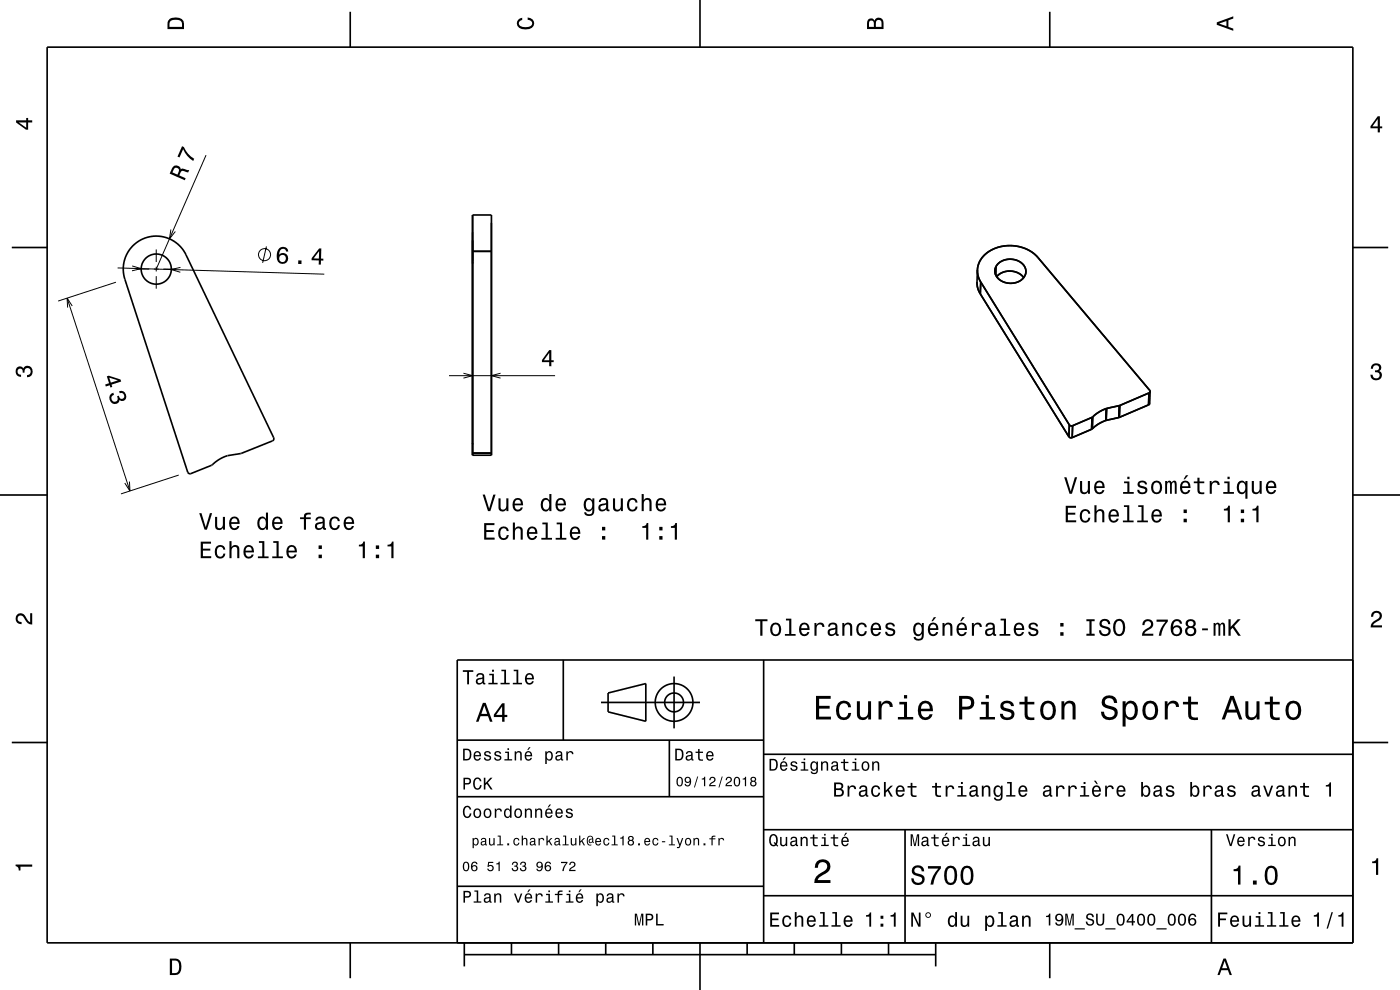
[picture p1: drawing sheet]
<svg xmlns="http://www.w3.org/2000/svg" width="297mm" height="210mm" viewBox="0 0 297 210" stroke-linecap="round" stroke-linejoin="round" font-family="sans-serif">
<g fill="none" stroke="#000" stroke-width=".21">
<path d="M43.7 32.9l-10.6 24.2M24.6 59.9l-12.3 4M25 56.8l43.8 1.4M28 56.4l2 .6-2 .4M29 57.1h2.6M32.6 57.1h1M33.1 52.9v2.7M33.1 56.6v1M33.1 58.6v2.6M34.6 57.1h2.7M36.3 48.7l-.3 2 1.2-1.6M38.3 56.7l-2 .5 2 .6"/>
<path d="M56.5 52.3l-.8 3.5M14.2 63.2l13.4 40.9M15.3 64.9l-1.1-1.7 .1 2M95.3 79.7h22.5M98.3 79.2l2 .5-2 .5M106.2 79.2l-1.9 .5 1.9 .5M27.5 102.2l.1 1.9-1.1-1.6M37.9 100.8l-12.2 4"/>
<circle cx="56.1" cy="54" r="1.28"/>
</g>
<g fill="none" stroke="#000" stroke-width=".35">
<path d="M10 10h277v190h-277zM74.3 2.5v7.5M148.5 0v10M222.7 2.5v7.5M2.5 52.5h7.5M28.3 52a7 7 0 0 1 11.2 2.1l18.6 38.8-.1 .5-.2 .1-6.6 2.7-2.9 .5a8.6 8.6 0 0 0-3.4 2l-4.5 1.8-.5-.1-.1-.2-13.3-41a7 7 0 0 1 1.8-7.2zM100.3 45.6h4v51h-4zM100.3 53.3h4M207.4 57.3l-.1 3.1 .2 .9 .5 1M208.1 59.8a4.8 4.8 0 0 1 2.6-7 8.4 8.4 0 0 1 9.5 1.8l23.7 28.2 .1 .3-.3 .3M208.1 59.8l-.1 2.5M208.1 59.8l18.8 30.3"/>
<path d="M211.3 56.5a2.63 2.63 0 0 0 2.6 3.6 3.5 3.5 0 0 0 3.5-1.6M211.3 56.5a3.7 3.7 0 0 1 6.3 .5v.8l-.2 .7M211.3 56.5a2.61 2.61 0 0 0 2.5 3.6 3.6 3.6 0 0 0 3.6-1.6M211.3 56.5a3.6 3.6 0 0 1 6.3 .7l-.2 1.3M211.3 56.5l-.1 1.8M211.6 58.6a3.8 3.8 0 0 1 5.6 .3 3.8 3.8 0 0 0-5.8-.2zM287 52.5h7.5M208 62.3l18.8 30.3M100.3 96.1h4M226.8 92.6l.3 .3 .4-.1M226.9 90.1l.3 .2h.3M226.9 90.1l-.1 2.5"/>
<path d="M227.5 90.3v2.5M231.6 91.1l-4.1 1.7M231.7 88.5l-.1 2.6M231.7 88.5l-4.2 1.8M231.7 91l-.1 .1M231.8 88.4l-.1 2.6M231.8 88.4l-.1 .1M234.6 89.2l-1.5 .7-1.4 1.1M234.7 89.2h-.1M234.7 86.7l-1.7 .8-1.2 .9M234.7 86.7l-.1 2.5M234.8 86.6l-.1 2.6"/>
<path d="M234.8 86.6l-.1 .1M237.4 88.6l-2.7 .6M237.5 86l-.1 2.6M237.5 86l-2.7 .6M237.5 88.5l-.1 .1M237.6 86l-.1 2.5M237.6 86h-.1M243.7 85.9l-6.2 2.6M243.7 83.4v2.5M243.7 83.4l-6.1 2.6M243.9 85.6l-.2 .3M244 83l-.1 2.6"/>
<path d="M0 105h10M287 105h10M119.5 140v17M162 140v60M287 140h-190v60M2.5 157.5h7.5M97 157h65M127.5 149h21M129 147l8-2v8l-8-2zM142 157v12M143 143.5v11M287 157.5h7.5"/>
<path d="M97 169h65M162 176h125M162 160h125M192 176v24M257 176v24M97 188h65M162 190h125M74.3 200v7.5M98.5 202.5h100M98.5 200v5M108.5 200v2.5M118.5 200v2.5"/>
<path d="M128.5 200v2.5M138.5 200v2.5M148.5 200v10M158.5 200v2.5M168.5 200v2.5M178.5 200v2.5M188.5 200v2.5M198.5 200v5M222.7 200v7.5"/>
<circle cx="33.1" cy="57.1" r="3.2"/>
<circle cx="143" cy="149" r="2"/>
<circle cx="143" cy="149" r="4"/>
</g>
<g fill="#000">
<path d="M36 4a2.18 2.18 0 0 0-.5 2.2h3.5v-1.2a1.43 1.43 0 0 0-1.7-1.3zM36.3 4.4a2.15 2.15 0 0 1 2.2 .3l.1 1h-2.6v-1z" fill-rule="evenodd"/>
<path d="M109.9 4.2l.9-.4v.4a.7 .7 0 0 0-.7 .5 .7 .7 0 0 0 .3 .8 1.7 1.7 0 0 0 2.5-.5 .9 .9 0 0 0-1-.8v-.5a1.24 1.24 0 0 1 1.4 1.1 1.24 1.24 0 0 1-1 1.4 2.22 2.22 0 0 1-2.5-.7l-.2-.5z" fill-rule="evenodd"/>
<path d="M184.2 4.2l-.3 .7v1.3h3.5v-1.3a.98 .98 0 0 0-.7-1.1 .98 .98 0 0 0-1.2 .6 .84 .84 0 0 0-1.3-.2zM184.5 4.5a.54 .54 0 0 1 .6-.1 .54 .54 0 0 1 .3 .6v.7h-1zM185.9 4.4a.62 .62 0 0 1 .8-.1 .62 .62 0 0 1 .3 .6v.8h-1.2z" fill-rule="evenodd"/>
<path d="M258.1 4.7v.6l3.5 1.2v-.4l-1-.4v-1.4l1-.4v-.4zM258.6 5l1.6-.5v1z" fill-rule="evenodd"/>
<path d="M3.4 25.5v.5l2.1 1.5h.5v-1.5h.8v-.5h-.8v-.5h-.4v.5zM4 26h1.6v1.1z" fill-rule="evenodd"/>
<path d="M36.7 35.4l-.7 1.4 3.2 1.4 .2-.4-1.4-.6a.85 .85 0 0 1 1-.9l.9 .3 .2-.5-1.4-.3-.4 .1v-.2a1 1 0 0 0-1.6-.3zM37 35.8a.59 .59 0 0 1 .8-.1 .59 .59 0 0 1 .1 .8l-.3 .5-1-.4z" fill-rule="evenodd"/>
<path d="M38.6 31l.4 .2a5.3 5.3 0 0 0 2.2 2.5l-.2 .4a5.2 5.2 0 0 1-2.2-2.5l-.7 1.8-.4-.2z" fill-rule="evenodd"/>
<path d="M292.3 24.7l-1.6 2.1v.4h1.6v.9h.4v-.9h.5v-.4h-.5v-2.1zM292.3 25.2v1.6h-1.1z" fill-rule="evenodd"/>
<path d="M59.3 52.6a2.4 2.4 0 0 0 .1 3.3 1.16 1.16 0 0 0 1.5-.3 1.16 1.16 0 0 0-.1-1.6 1.16 1.16 0 0 0-1.6 0 1.02 1.02 0 0 1 .9-1.2 .58 .58 0 0 1 .6 .6h.5a1.12 1.12 0 0 0-.7-1 1.12 1.12 0 0 0-1.2 .2zM59.2 54.8a.75 .75 0 0 1 1.4 0 .75 .75 0 0 1-1.4 0zM63.3 55.2v.8h.6l.1-.7zM67.7 52.7l-1.6 2.1v.4l1.5 .1v.8h.5v-.8h.5v-.4h-.5l.1-2.2zM67.7 53.3l-.1 1.5h-1.1z" fill-rule="evenodd"/>
<path d="M116.5 74.3l-1.5 2.1v.4h1.5v.9h.5v-.9h.5v-.4h-.5v-2.1zM116.5 74.8v1.6h-1.1z" fill-rule="evenodd"/>
<path d="M291.1 77.4a1.08 1.08 0 0 1 1.4-.2 1.08 1.08 0 0 1 .4 1.2l-.3 .3a1.06 1.06 0 0 1 .5 1.3 1.06 1.06 0 0 1-1.2 .7 1.1 1.1 0 0 1-1.2-1.2h.5a.71 .71 0 0 0 1 .8 .71 .71 0 0 0 .1-1.3h-.6v-.4a.61 .61 0 0 0 .8-.3 .61 .61 0 0 0-.2-.8 .61 .61 0 0 0-.9 .2l-.1 .5h-.5z" fill-rule="evenodd"/>
<path d="M3.6 78a.86 .86 0 0 1 1.4 .2 1.06 1.06 0 0 1 1.2-.6 1.06 1.06 0 0 1 .7 1.2 1.1 1.1 0 0 1-1.2 1.2v-.4a.71 .71 0 0 0 .8-1 .71 .71 0 0 0-1.3-.1v.6h-.4a.61 .61 0 0 0-.3-.8 .61 .61 0 0 0-.8 .2 .61 .61 0 0 0 .2 .8l.6 .2v.4a1.15 1.15 0 0 1-1.2-.6 1.15 1.15 0 0 1 .3-1.3z" fill-rule="evenodd"/>
<path d="M22.7 79.8l.4 1.5-.8 .3 .2 .4 .8-.3 .1 .5 .4-.1-.1-.5 2-.7-.1-.4-2.5-.8zM23.2 80.1l1.8 .6-1.5 .5zM23.6 83.5a1.21 1.21 0 0 0-.1 1.7 1.21 1.21 0 0 0 1.7 .1l.2-.5a.9 .9 0 0 0 1.1 0 .9 .9 0 0 0 .2-1.1 1.05 1.05 0 0 0-1.4-.7l.1 .4a.62 .62 0 0 1 .8 .1 .62 .62 0 0 1 0 .8 .62 .62 0 0 1-.8 .1l-.2-.5-.4 .2a.72 .72 0 0 1-.1 1 .72 .72 0 0 1-1-.2 .72 .72 0 0 1 .2-1l.3-.2-.2-.4z" fill-rule="evenodd"/>
<path d="M42.6 114.9v3.5h2.2v-.4h-1.7v-1.2h1.5v-.4h-1.5v-1.1h1.7v-.4zM45.9 116a1.53 1.53 0 0 0 .8 2.5 1.06 1.06 0 0 0 1.1-1.1h-.4a.67 .67 0 0 1-.6 .7 .67 .67 0 0 1-.7-.6 1.12 1.12 0 0 1 .6-1.5 .6 .6 0 0 1 .7 .6h.4a1.09 1.09 0 0 0-.8-1 1.09 1.09 0 0 0-1.1 .4zM48.7 114.8v3.6h.4v-1.6a.63 .63 0 0 1 .5-.8 .63 .63 0 0 1 .7 .7v1.7h.5v-1.8a.88 .88 0 0 0-.6-1 .88 .88 0 0 0-1.1 .5v-1.3zM51.9 116a1.54 1.54 0 0 0 .8 2.5 1.06 1.06 0 0 0 1.1-.9h-.4l-.2 .4-.4 .1a.76 .76 0 0 1-.7-.9h1.8a1.16 1.16 0 0 0-.5-1.4 1.16 1.16 0 0 0-1.5 .2zM52.3 116.2a.66 .66 0 0 1 .8-.1 .66 .66 0 0 1 .3 .7h-1.3zM54.9 114.8v.4h.7v2.8h-.9v.4h2.3v-.4h-.9v-3.2zM58 114.8v.4h.7v2.8h-.9v.4h2.2v-.4h-.9v-3.2zM61.1 116a1.54 1.54 0 0 0 .7 2.5 1.05 1.05 0 0 0 1.1-.9h-.4l-.2 .4-.4 .1a.75 .75 0 0 1-.7-.9h1.8a1.16 1.16 0 0 0-.5-1.4 1.16 1.16 0 0 0-1.4 .2zM61.4 116.2a.66 .66 0 0 1 .8-.1 .66 .66 0 0 1 .3 .7h-1.3zM67.6 117.7v.7h.7v-.7zM67.6 115.7v.7h.7v-.7z" fill-rule="evenodd"/>
<path d="M42.3 108.9l1.1 3.5h.5l1.1-3.5h-.5l-.9 2.9-.9-2.9zM45.6 109.6v1.8a.89 .89 0 0 0 .6 1 .89 .89 0 0 0 1.1-.5v.5h.4v-2.8h-.4v1.6a.65 .65 0 0 1-.4 .8 .65 .65 0 0 1-.8-.3v-2.1zM48.9 109.9a1.54 1.54 0 0 0 .8 2.6 1.06 1.06 0 0 0 1.1-.9h-.4l-.3 .3-.3 .2a.75 .75 0 0 1-.7-1h1.7a1.17 1.17 0 0 0-.5-1.3 1.17 1.17 0 0 0-1.4 .1zM49.3 110.2a.66 .66 0 0 1 .8-.2 .66 .66 0 0 1 .3 .8h-1.3zM54.9 109.9a1.57 1.57 0 0 0 .7 2.6l.5-.2 .3-.4v.5h.5v-3.7h-.5v1.4a.89 .89 0 0 0-1.5-.2zM55.2 110.2a.62 .62 0 0 1 .7-.2 .62 .62 0 0 1 .5 .5 1.11 1.11 0 0 1-.7 1.6 1.19 1.19 0 0 1-.5-1.9zM58 109.9a1.54 1.54 0 0 0 .8 2.6 1.06 1.06 0 0 0 1.1-.9h-.4l-.3 .3-.3 .2a.76 .76 0 0 1-.7-1h1.7a1.17 1.17 0 0 0-.4-1.3 1.17 1.17 0 0 0-1.5 .1zM58.4 110.2a.66 .66 0 0 1 .8-.2 .66 .66 0 0 1 .3 .8h-1.3zM63.7 109.7v.4h.8v2.3h.4v-2.3h1v-.4h-1v-.3l.4-.2 .6-.1v-.3a1.04 1.04 0 0 0-1.4 .7v.2zM67.2 109.8l-.3 .6h.4a.55 .55 0 0 1 .7-.5 .55 .55 0 0 1 .4 .8h-.2a1 1 0 0 0-1.1 .2 1 1 0 0 0-.2 1.1 .94 .94 0 0 0 1.6 0l.1 .3 .6 .1v-.4h-.3v-1.6a1.02 1.02 0 0 0-1.7-.6zM67.3 111.3l1.1-.3a.77 .77 0 0 1-.1 .9 .77 .77 0 0 1-.9 0zM70.2 109.9a1.53 1.53 0 0 0 .8 2.6 1.05 1.05 0 0 0 1.1-1.1h-.4a.67 .67 0 0 1-.7 .7 .67 .67 0 0 1-.7-.6 1.12 1.12 0 0 1 .7-1.6 .6 .6 0 0 1 .7 .6h.4a1.09 1.09 0 0 0-.8-.9 1.09 1.09 0 0 0-1.1 .3zM73.2 109.9a1.54 1.54 0 0 0 .8 2.6 1.06 1.06 0 0 0 1.1-.9h-.5l-.2 .3-.4 .2a.76 .76 0 0 1-.7-1h1.8a1.17 1.17 0 0 0-.5-1.3 1.17 1.17 0 0 0-1.4 .1zM73.5 110.2a.66 .66 0 0 1 .8-.2 .66 .66 0 0 1 .4 .8h-1.4z" fill-rule="evenodd"/>
<path d="M76.1 115.6v.3h.9v2.5h.4v-3.5h-.3a.77 .77 0 0 1-1 .7zM79.7 117.7v.7h.7v-.7zM79.7 115.7v.7h.7v-.7zM82.2 115.6v.3h.8v2.5h.5v-3.5h-.4a.77 .77 0 0 1-.9 .7z" fill-rule="evenodd"/>
<path d="M102.7 111v3.5h2.2v-.5h-1.7v-1.1h1.5v-.5h-1.5v-1h1.7v-.4zM106 112a1.53 1.53 0 0 0 .8 2.6 1.07 1.07 0 0 0 1.1-1.1h-.4a.67 .67 0 0 1-.6 .7 .67 .67 0 0 1-.7-.6 1.11 1.11 0 0 1 .6-1.5 .59 .59 0 0 1 .7 .6h.4a1.09 1.09 0 0 0-.7-1 1.09 1.09 0 0 0-1.2 .3zM108.8 110.8v3.7h.4v-1.6a.63 .63 0 0 1 .6-.8 .63 .63 0 0 1 .7 .7v1.7h.4v-1.8a.88 .88 0 0 0-.6-1 .88 .88 0 0 0-1.1 .5v-1.4zM112.1 112a1.54 1.54 0 0 0 .8 2.6 1.07 1.07 0 0 0 1.1-.9h-.5l-.2 .3-.4 .2a.76 .76 0 0 1-.7-1h1.8a1.17 1.17 0 0 0-.5-1.3 1.17 1.17 0 0 0-1.4 .1zM112.4 112.3a.66 .66 0 0 1 .8-.2 .66 .66 0 0 1 .3 .8h-1.3zM115.1 110.8v.4h.7v2.9h-1v.4h2.3v-.4h-.9v-3.3zM118.1 110.8v.4h.7v2.9h-.9v.4h2.2v-.4h-.9v-3.3zM121.2 112a1.54 1.54 0 0 0 .8 2.6 1.06 1.06 0 0 0 1.1-.9h-.5l-.2 .3-.4 .2a.76 .76 0 0 1-.7-1h1.8a1.16 1.16 0 0 0-.5-1.3 1.16 1.16 0 0 0-1.4 .1zM121.5 112.3a.66 .66 0 0 1 .8-.2 .66 .66 0 0 1 .3 .8h-1.3zM127.7 113.7v.8h.7v-.8zM127.7 111.8v.7h.7v-.7z" fill-rule="evenodd"/>
<path d="M102.4 104.9l1.1 3.5h.5l1.1-3.5h-.5l-.8 3-.9-3zM105.7 105.7v1.8a.89 .89 0 0 0 .7 1 .89 .89 0 0 0 1-.5v.4h.5v-2.7h-.5v1.6a.65 .65 0 0 1-.4 .7 .65 .65 0 0 1-.8-.3v-2zM109 106a1.55 1.55 0 0 0 .8 2.5 1.07 1.07 0 0 0 1.1-.9h-.4l-.2 .4-.4 .1a.76 .76 0 0 1-.7-.9h1.8a1.17 1.17 0 0 0-.5-1.4 1.17 1.17 0 0 0-1.5 .2zM109.4 106.2a.66 .66 0 0 1 .8-.1 .66 .66 0 0 1 .3 .7h-1.3zM115 106a1.57 1.57 0 0 0 .8 2.5l.4-.1 .3-.4v.4h.5v-3.6h-.5v1.3a.89 .89 0 0 0-1.5-.1zM115.3 106.3a.62 .62 0 0 1 .7-.3 .62 .62 0 0 1 .5 .6 1.12 1.12 0 0 1-.7 1.5 1.19 1.19 0 0 1-.5-1.8zM118.1 106a1.54 1.54 0 0 0 .8 2.5 1.07 1.07 0 0 0 1.1-.9h-.4l-.2 .4-.4 .1a.76 .76 0 0 1-.7-.9h1.8a1.17 1.17 0 0 0-.5-1.4 1.17 1.17 0 0 0-1.5 .2zM118.5 106.2a.66 .66 0 0 1 .8-.1 .66 .66 0 0 1 .3 .7h-1.3zM124.1 106a1.58 1.58 0 0 0 .8 2.5l.4-.1 .4-.4a.73 .73 0 0 1-.3 1 .73 .73 0 0 1-1-.3h-.5a1.1 1.1 0 0 0 1.3 .8 1.1 1.1 0 0 0 .9-1.2v-2.6h-.4v.5l-.4-.4a.9 .9 0 0 0-1.2 .2zM124.5 106.3a.63 .63 0 0 1 .6-.3 .63 .63 0 0 1 .5 .6 1.11 1.11 0 0 1-.7 1.5 1.19 1.19 0 0 1-.4-1.8zM127.3 105.8l-.3 .7h.4a.55 .55 0 0 1 .7-.5 .55 .55 0 0 1 .4 .7l-.2 .1a1 1 0 0 0-1.1 .2 1 1 0 0 0-.2 1 .93 .93 0 0 0 1.6 .1l.1 .3h.6v-.3l-.3-.1v-1.6a1.02 1.02 0 0 0-1.7-.6zM127.5 107.4l1.1-.4a.77 .77 0 0 1-.2 .9 .77 .77 0 0 1-.9 .1zM130 105.7v1.8a.89 .89 0 0 0 .7 1 .89 .89 0 0 0 1-.5v.4h.4v-2.7h-.4v1.6a.65 .65 0 0 1-.4 .7 .65 .65 0 0 1-.8-.3v-2zM133.3 106a1.53 1.53 0 0 0 .9 2.5 1.06 1.06 0 0 0 1.1-1h-.5a.67 .67 0 0 1-.6 .6 .67 .67 0 0 1-.7-.6 1.12 1.12 0 0 1 .7-1.5 .59 .59 0 0 1 .6 .6h.5a1.09 1.09 0 0 0-.8-1 1.09 1.09 0 0 0-1.2 .4zM136.1 104.8v3.6h.5v-1.5a.63 .63 0 0 1 .4-.8 .63 .63 0 0 1 .8 .3v2h.4v-1.8a.88 .88 0 0 0-.6-.9 .88 .88 0 0 0-1 .4v-1.3zM139.4 106a1.55 1.55 0 0 0 .8 2.5 1.07 1.07 0 0 0 1.1-.9h-.5l-.2 .4-.4 .1a.76 .76 0 0 1-.7-.9h1.8a1.17 1.17 0 0 0-.5-1.4 1.17 1.17 0 0 0-1.4 .2zM139.7 106.2a.66 .66 0 0 1 .8-.1 .66 .66 0 0 1 .4 .7h-1.4z" fill-rule="evenodd"/>
<path d="M136.3 111.6v.4h.8v2.5h.4v-3.6h-.3a.77 .77 0 0 1-.9 .7zM139.9 113.7v.8h.7v-.8zM139.9 111.8v.7h.7v-.7zM142.3 111.6v.4h.8v2.5h.5v-3.6h-.3a.77 .77 0 0 1-1 .7z" fill-rule="evenodd"/>
<path d="M226.1 107.3v3.5h2.2v-.4h-1.7v-1.2h1.5v-.4h-1.5v-1.1h1.7v-.4zM229.4 108.4a1.53 1.53 0 0 0 .8 2.5 1.06 1.06 0 0 0 1.1-1.1h-.4a.67 .67 0 0 1-.6 .7 .67 .67 0 0 1-.7-.6 1.12 1.12 0 0 1 .6-1.5 .6 .6 0 0 1 .7 .6h.4a1.09 1.09 0 0 0-.8-1 1.09 1.09 0 0 0-1.1 .4zM232.2 107.2v3.6h.4v-1.6a.64 .64 0 0 1 .4-.7 .64 .64 0 0 1 .8 .3v2h.5v-1.8a.88 .88 0 0 0-.6-1 .88 .88 0 0 0-1.1 .5v-1.3zM235.4 108.4a1.54 1.54 0 0 0 .8 2.5 1.05 1.05 0 0 0 1.1-.9h-.4l-.2 .4-.4 .1a.75 .75 0 0 1-.7-.9h1.8a1.16 1.16 0 0 0-.5-1.4 1.16 1.16 0 0 0-1.5 .2zM235.8 108.6a.66 .66 0 0 1 .8-.1 .66 .66 0 0 1 .3 .7h-1.3zM238.4 107.2v.3h.7v2.9h-.9v.4h2.3v-.4h-.9v-3.2zM241.5 107.2v.3h.7v2.9h-.9v.4h2.2v-.4h-.9v-3.2zM244.6 108.4a1.54 1.54 0 0 0 .7 2.5 1.05 1.05 0 0 0 1.1-.9h-.4l-.2 .4-.4 .1a.75 .75 0 0 1-.7-.9h1.8a1.16 1.16 0 0 0-.5-1.4 1.16 1.16 0 0 0-1.4 .2zM244.9 108.6a.66 .66 0 0 1 .8-.1 .66 .66 0 0 1 .3 .7h-1.3zM251.1 110v.8h.7v-.8zM251.1 108.1v.7h.7v-.7z" fill-rule="evenodd"/>
<path d="M225.8 101.2l1.1 3.5h.5l1.1-3.5h-.5l-.9 3-.9-3zM229.1 102v1.8a.89 .89 0 0 0 .6 1 .89 .89 0 0 0 1.1-.5v.4h.4v-2.7h-.4v1.6a.64 .64 0 0 1-.4 .8 .64 .64 0 0 1-.8-.3v-2.1zM232.4 102.3a1.54 1.54 0 0 0 .8 2.5 1.06 1.06 0 0 0 1.1-.8h-.4l-.3 .3-.3 .1a.75 .75 0 0 1-.7-.9h1.7a1.17 1.17 0 0 0-.5-1.3 1.17 1.17 0 0 0-1.4 .1zM232.8 102.5a.66 .66 0 0 1 .8-.1 .66 .66 0 0 1 .3 .7h-1.3zM238.5 102.1v.4h.7v1.9h-.9v.3h2.2v-.3h-.9v-2.3zM239.2 101.1v.5h.4v-.5zM241.6 102.2a.75 .75 0 0 0-.2 .8 .75 .75 0 0 0 .7 .5l.8 .3a.63 .63 0 0 1-.6 .7 .63 .63 0 0 1-.6-.6h-.4a1.07 1.07 0 0 0 1.1 .9 1.07 1.07 0 0 0 1-1.2l-.4-.3-1.1-.4a.54 .54 0 0 1 .4-.6 .54 .54 0 0 1 .6 .5h.4a1.03 1.03 0 0 0-.7-.9 1.03 1.03 0 0 0-1 .3zM244.5 102.3a1.53 1.53 0 0 0 .9 2.5 1.48 1.48 0 0 0 1.1-1.4 1.48 1.48 0 0 0-1.1-1.5l-.5 .1zM244.8 102.6a.67 .67 0 0 1 .7-.2 .67 .67 0 0 1 .5 .5 1.11 1.11 0 0 1-.6 1.5 1.17 1.17 0 0 1-.6-1.8zM247.2 102v2.7h.4v-2l.2-.4h.3l.1 .3v2.1h.4v-2l.4-.4 .2 .1v.4v1.9h.4v-1.8a.69 .69 0 0 0-.5-1l-.5 .4-.2-.3-.3-.1-.5 .4v-.3zM251.6 100.8l-.5 .9h.3l.7-.9zM250.6 102.3a1.54 1.54 0 0 0 .8 2.5 1.06 1.06 0 0 0 1.1-.8h-.4l-.3 .3-.3 .1a.75 .75 0 0 1-.7-.9h1.8a1.16 1.16 0 0 0-.5-1.3 1.16 1.16 0 0 0-1.5 .1zM251 102.5a.66 .66 0 0 1 .8-.1 .66 .66 0 0 1 .3 .7h-1.3zM254 101.3v.8h-.7v.4h.7l.1 1.8a1.05 1.05 0 0 0 1.4 .5v-.4a.68 .68 0 0 1-1-.3v-1.6h1v-.4h-1v-.8zM256.6 102v2.7h.5v-1.5a.67 .67 0 0 1 .3-.8 .67 .67 0 0 1 .9 .2v.3h.4a.89 .89 0 0 0-.6-.9 .89 .89 0 0 0-1.1 .5v-.5zM259.7 102.1v.4h.7v1.9h-.9v.3h2.3v-.3h-.9v-2.3zM260.4 101.1v.5h.5v-.5zM262.7 102.3a1.57 1.57 0 0 0 .7 2.5l.5-.1 .3-.4v1.5h.4v-3.8h-.4v.5l-.2-.3a.87 .87 0 0 0-1.3 .1zM263 102.6a.62 .62 0 0 1 .7-.2 .62 .62 0 0 1 .4 .5 1.11 1.11 0 0 1-.6 1.5 1.19 1.19 0 0 1-.5-1.8zM265.6 102v1.8a.89 .89 0 0 0 .6 1 .89 .89 0 0 0 1-.5v.4h.5v-2.7h-.5v1.6a.64 .64 0 0 1-.4 .8 .64 .64 0 0 1-.8-.3v-2.1zM268.8 102.3a1.54 1.54 0 0 0 .8 2.5 1.06 1.06 0 0 0 1.1-.8h-.4l-.2 .3-.4 .1a.75 .75 0 0 1-.7-.9h1.8a1.17 1.17 0 0 0-.5-1.4 1.17 1.17 0 0 0-1.5 .2zM269.2 102.5a.66 .66 0 0 1 .8-.1 .66 .66 0 0 1 .3 .7h-1.3z" fill-rule="evenodd"/>
<path d="M259.6 107.9v.4h.9v2.5h.4v-3.5h-.3a.77 .77 0 0 1-1 .6zM263.2 110v.8h.7v-.8zM263.2 108.1v.7h.7v-.7zM265.7 107.9v.4h.8v2.5h.5v-3.5h-.4a.77 .77 0 0 1-.9 .6z" fill-rule="evenodd"/>
<path d="M3.6 130.4a1.22 1.22 0 0 1 2 .7l.4 .6 .4 .3v-1.9h.4v2.4a1.8 1.8 0 0 1-1.7-1.4 .71 .71 0 0 0-.9-.5 .71 .71 0 0 0-.5 .8 .71 .71 0 0 0 .9 .5v.5a1.18 1.18 0 0 1-1.2-.7 1.18 1.18 0 0 1 .2-1.3z" fill-rule="evenodd"/>
<path d="M160.2 131.4v.4h1.1v3.1h.4v-3.1h1.1v-.4zM163.7 132.4a1.53 1.53 0 0 0 .9 2.6 1.48 1.48 0 0 0 1.1-1.5 1.48 1.48 0 0 0-1.1-1.4l-.5 .1zM164 132.7a.67 .67 0 0 1 .7-.2 .67 .67 0 0 1 .5 .5 1.11 1.11 0 0 1-.6 1.6 1.17 1.17 0 0 1-.6-1.9zM166.7 131.2v.4h.7v2.9h-.9v.4h2.3v-.4h-.9v-3.3zM169.8 132.4a1.55 1.55 0 0 0 .8 2.6 1.07 1.07 0 0 0 1.1-.9h-.4l-.3 .3-.3 .2a.76 .76 0 0 1-.7-1h1.7a1.17 1.17 0 0 0-.4-1.3 1.17 1.17 0 0 0-1.5 .1zM170.2 132.7a.66 .66 0 0 1 .8-.2 .66 .66 0 0 1 .3 .8h-1.3zM172.8 132.2v2.7h.4v-1.6a.66 .66 0 0 1 .4-.8 .66 .66 0 0 1 .8 .3l.1 .2h.4a.89 .89 0 0 0-.7-.9 .89 .89 0 0 0-1 .5v-.4zM175.9 132.3l-.2 .6h.4a.55 .55 0 0 1 .7-.5 .55 .55 0 0 1 .3 .8h-.2a1 1 0 0 0-1 .2 1 1 0 0 0-.3 1.1 .93 .93 0 0 0 1.7 0l.1 .3 .5 .1v-.4h-.2v-1.6a1.02 1.02 0 0 0-.7-.8 1.02 1.02 0 0 0-1.1 .2zM176.1 133.8l1.1-.3a.77 .77 0 0 1-.2 .9 .77 .77 0 0 1-.9 0l-.1-.3zM178.7 132.2v2.7h.4v-1.6a.63 .63 0 0 1 .6-.9 .63 .63 0 0 1 .7 .8v1.7h.4v-1.8a.89 .89 0 0 0-.6-1 .89 .89 0 0 0-1.1 .5v-.4zM182 132.4a1.53 1.53 0 0 0 .8 2.6 1.07 1.07 0 0 0 1.1-1.1h-.4a.67 .67 0 0 1-.7 .7 .67 .67 0 0 1-.7-.6 1.11 1.11 0 0 1 .7-1.6 .59 .59 0 0 1 .7 .6h.4a1.09 1.09 0 0 0-.8-.9 1.09 1.09 0 0 0-1.1 .3zM185 132.4a1.55 1.55 0 0 0 .8 2.6 1.07 1.07 0 0 0 1.1-.9h-.5l-.2 .3-.4 .2a.76 .76 0 0 1-.6-1h1.7a1.17 1.17 0 0 0-.5-1.3 1.17 1.17 0 0 0-1.4 .1zM185.3 132.7a.66 .66 0 0 1 .8-.2 .66 .66 0 0 1 .4 .8h-1.3zM188.1 132.3a.75 .75 0 0 0-.2 .8 .75 .75 0 0 0 .7 .5l.9 .4a.63 .63 0 0 1-.6 .6 .63 .63 0 0 1-.7-.6h-.4a1.07 1.07 0 0 0 1.2 .9 1.07 1.07 0 0 0 .9-1.2l-.4-.3-1.1-.3a.53 .53 0 0 1 .4-.7 .53 .53 0 0 1 .6 .5h.5a1.03 1.03 0 0 0-.7-.9 1.03 1.03 0 0 0-1.1 .3zM194 132.4a1.58 1.58 0 0 0 .8 2.6l.4-.2 .4-.4a.73 .73 0 0 1-.4 1 .73 .73 0 0 1-.9-.3h-.5a1.1 1.1 0 0 0 1.3 .8 1.1 1.1 0 0 0 .9-1.2v-2.5h-.4v.4l-.4-.4a.9 .9 0 0 0-1.2 .2zM194.3 132.7a.63 .63 0 0 1 .7-.2 .63 .63 0 0 1 .5 .6 1.11 1.11 0 0 1-.7 1.5 1.19 1.19 0 0 1-.5-1.9zM198.1 130.9l-.5 .9h.3l.7-.9zM197.1 132.4a1.54 1.54 0 0 0 .8 2.6 1.06 1.06 0 0 0 1.1-.9h-.4l-.2 .3-.4 .2a.76 .76 0 0 1-.7-1h1.8a1.16 1.16 0 0 0-.5-1.3 1.16 1.16 0 0 0-1.5 .1zM197.5 132.7a.66 .66 0 0 1 .8-.2 .66 .66 0 0 1 .3 .8h-1.3zM199.9 132.2v2.7h.5v-1.6a.63 .63 0 0 1 .5-.9 .63 .63 0 0 1 .7 .8v1.7h.4v-1.8a.89 .89 0 0 0-.6-1 .89 .89 0 0 0-1 .5v-.4zM204.2 130.9l-.5 .9h.3l.7-.9zM203.2 132.4a1.54 1.54 0 0 0 .8 2.6 1.07 1.07 0 0 0 1.1-.9h-.4l-.3 .3-.3 .2a.76 .76 0 0 1-.7-1h1.7a1.16 1.16 0 0 0-.4-1.3 1.16 1.16 0 0 0-1.5 .1zM203.6 132.7a.66 .66 0 0 1 .8-.2 .66 .66 0 0 1 .3 .8h-1.3zM206.2 132.2v2.7h.4v-1.6a.66 .66 0 0 1 .4-.8 .66 .66 0 0 1 .8 .3v.2h.5a.89 .89 0 0 0-.7-.9 .89 .89 0 0 0-1 .5v-.4zM209.3 132.3l-.2 .6h.4a.55 .55 0 0 1 .6-.5 .55 .55 0 0 1 .4 .8h-.2a1 1 0 0 0-1 .2 1 1 0 0 0-.3 1.1 .93 .93 0 0 0 1.7 0l.1 .3 .5 .1v-.4h-.2v-1.6a1.02 1.02 0 0 0-.7-.8 1.02 1.02 0 0 0-1.1 .2zM209.5 133.8l1.1-.3a.77 .77 0 0 1-.2 .9 .77 .77 0 0 1-.9 0zM212.3 131.2v.4h.7v2.9h-.9v.4h2.2v-.4h-.9v-3.3zM215.4 132.4a1.55 1.55 0 0 0 .8 2.6 1.07 1.07 0 0 0 1-.9h-.4l-.2 .3-.4 .2a.76 .76 0 0 1-.7-1h1.8a1.17 1.17 0 0 0-.5-1.3 1.17 1.17 0 0 0-1.4 .1zM215.7 132.7a.66 .66 0 0 1 .8-.2 .66 .66 0 0 1 .3 .8h-1.3zM218.4 132.3a.75 .75 0 0 0-.2 .8 .75 .75 0 0 0 .7 .5l.9 .4a.63 .63 0 0 1-.6 .6 .63 .63 0 0 1-.6-.6h-.5a1.07 1.07 0 0 0 1.2 .9 1.07 1.07 0 0 0 .9-1.2l-.4-.3-1.1-.3a.54 .54 0 0 1 .5-.7 .54 .54 0 0 1 .6 .5h.4a1.03 1.03 0 0 0-.7-.9 1.03 1.03 0 0 0-1.1 .3zM224.9 134.1v.8h.7v-.8zM224.9 132.2v.7h.7v-.7zM230.5 131.4v.4h.6v2.6h-.6v.5h1.7v-.5h-.6v-2.6h.6v-.4zM233.5 131.6a.97 .97 0 0 0-.2 1 .97 .97 0 0 0 .9 .6 .77 .77 0 0 1 .9 1 .83 .83 0 0 1-.9 .3 .83 .83 0 0 1-.6-.8h-.5a1.21 1.21 0 0 0 1.5 1.3 1.21 1.21 0 0 0 .8-1.8l-.9-.3a.71 .71 0 0 1-.8-.7 .7 .7 0 0 1 .8-.5 .7 .7 0 0 1 .6 .7h.4a1.17 1.17 0 0 0-.7-1.1 1.17 1.17 0 0 0-1.3 .3zM236.5 131.7a2.52 2.52 0 0 0 .4 3.1 1.21 1.21 0 0 0 1.7-.9 1.93 1.93 0 0 0-.9-2.6l-.8 .1zM237.1 131.8l.3-.1a1.7 1.7 0 0 1 .3 2.7l-.3 .1a1.13 1.13 0 0 1-.8-1.4l.1-.6zM242.7 131.7l-.4 .9h.5a.7 .7 0 0 1 .5-.8 .7 .7 0 0 1 .9 .5 .7 .7 0 0 1-.5 .8 1.8 1.8 0 0 0-1.4 1.8h2.4v-.5h-1.9a2.23 2.23 0 0 1 1.4-1.1 1.13 1.13 0 0 0 .1-1.7 1.13 1.13 0 0 0-1.6 .1zM245.3 131.4v.5h2a5.1 5.1 0 0 0-1.5 3h.5a5.2 5.2 0 0 1 1.4-3v-.5zM248.9 131.6a2.39 2.39 0 0 0 .2 3.3 1.16 1.16 0 0 0 1.5-.4 1.16 1.16 0 0 0-.2-1.5 1.16 1.16 0 0 0-1.6 0 1.02 1.02 0 0 1 .9-1.3 .58 .58 0 0 1 .6 .6h.5a1.11 1.11 0 0 0-.8-.9 1.11 1.11 0 0 0-1.1 .2zM248.8 133.8a.75 .75 0 0 1 1.5 0 .75 .75 0 0 1-1.5 0zM251.8 131.6a.83 .83 0 0 0 .2 1.4 1.11 1.11 0 0 0-.5 1.5 1.11 1.11 0 0 0 1.6 .4 1.03 1.03 0 0 0 .7-.9 1.03 1.03 0 0 0-.6-1 .89 .89 0 0 0 .4-1.1 .89 .89 0 0 0-1-.6zM251.9 133.9a.71 .71 0 0 1 1.4 0 .71 .71 0 0 1-1.4 0zM252 132.3a.6 .6 0 0 1 1.2 0 .6 .6 0 0 1-1.2 0zM255 133.3v.4h1.2v-.4zM257.5 132.2v2.7h.4v-1.9a.49 .49 0 0 1 .3-.6l.3 .3v2.2h.4v-2.1l.3-.4 .2 .2 .1 .4v1.9h.4v-1.9a.69 .69 0 0 0-.5-.9l-.6 .3-.2-.2-.3-.1-.5 .3v-.2zM260.6 131.4v3.5h.5v-1.3l.4-.4 1.2 1.7h.5l-1.4-2.1 1.4-1.4h-.6l-1.5 1.6v-1.6z" fill-rule="evenodd"/>
<path d="M291.2 129.9a1.18 1.18 0 0 1 1.9 .3 1.18 1.18 0 0 1-1 1.7l-.5 .3-.3 .5h1.9v.4h-2.4a1.8 1.8 0 0 1 1.4-1.8 .71 .71 0 0 0 .5-.8 .71 .71 0 0 0-.9-.5 .71 .71 0 0 0-.5 .8h-.4z" fill-rule="evenodd"/>
<path d="M98.2 158.8v2.5h.9a1.37 1.37 0 0 0 .7-2.2 1.56 1.56 0 0 0-1.6-.3zM98.6 159.1a.98 .98 0 0 1 1.1 .7 .98 .98 0 0 1-.6 1.2h-.5zM100.7 159.6a1.04 1.04 0 0 0-.2 1.2 1.04 1.04 0 0 0 1 .5l.5-.5h-.3l-.4 .3a.54 .54 0 0 1-.5-.7h1.3a.83 .83 0 0 0-.4-.9 .83 .83 0 0 0-1 .1zM100.9 159.7l.2-.1a.47 .47 0 0 1 .5 .1 .47 .47 0 0 1 .1 .5h-.9zM102.9 159.5l-.2 .1a.69 .69 0 0 0 .9 .9l.2 .1a.43 .43 0 0 1-.4 .5 .43 .43 0 0 1-.4-.4h-.3a.74 .74 0 0 0 .9 .7 .74 .74 0 0 0 .5-1l-1-.4a.38 .38 0 0 1 .3-.5 .38 .38 0 0 1 .4 .4h.3a.78 .78 0 0 0-1.2-.4zM105.1 159.5l-.2 .1a.69 .69 0 0 0 .9 .9l.2 .1a.43 .43 0 0 1-.4 .5 .43 .43 0 0 1-.5-.4h-.3a.74 .74 0 0 0 .9 .7 .74 .74 0 0 0 .5-1l-.9-.4a.38 .38 0 0 1 .3-.5 .38 .38 0 0 1 .4 .4h.3a.77 .77 0 0 0-1.2-.4zM107.2 159.4v.3h.5v1.3h-.7v.3h1.6v-.3h-.6v-1.6zM107.7 158.7v.4h.3v-.4zM109.2 159.4v1.9h.3v-1.1a.45 .45 0 0 1 .4-.6 .45 .45 0 0 1 .5 .5v1.2h.3v-1.3a.63 .63 0 0 0-.5-.7 .63 .63 0 0 0-.7 .4v-.3zM112.2 158.5l-.4 .6h.3l.5-.6zM111.5 159.6a1.04 1.04 0 0 0-.2 1.2 1.04 1.04 0 0 0 1.1 .5l.5-.5h-.3l-.5 .3a.54 .54 0 0 1-.5-.7h1.3a.83 .83 0 0 0-.4-.9 .83 .83 0 0 0-1 .1zM111.8 159.7l.1-.1a.48 .48 0 0 1 .5 .1 .48 .48 0 0 1 .2 .5h-1zM115.7 159.4v2.7h.3v-1.1a.66 .66 0 0 0 .7 .4 .66 .66 0 0 0 .5-.6 .91 .91 0 0 0 0-1.1 .91 .91 0 0 0-1-.3l-.2 .3v-.3zM116.1 159.8a.45 .45 0 0 1 .5-.2 .45 .45 0 0 1 .3 .4 .65 .65 0 0 1 .1 .8 .65 .65 0 0 1-.7 .2 .98 .98 0 0 1-.2-1.2zM118.1 159.5l-.2 .4h.3a.39 .39 0 0 1 .4-.3 .39 .39 0 0 1 .3 .5h-.1a.65 .65 0 0 0-1 .4 .65 .65 0 0 0 .6 .9l.6-.3 .1 .2h.4v-.2l-.2-.1v-1.1a.72 .72 0 0 0-.5-.6 .72 .72 0 0 0-.7 .2zM118.2 160.6l.8-.3a.55 .55 0 0 1-.2 .7 .55 .55 0 0 1-.6 0zM120.1 159.4v1.9h.4v-1.1a.47 .47 0 0 1 .2-.6 .47 .47 0 0 1 .6 .2v.2h.4a.64 .64 0 0 0-.5-.7 .64 .64 0 0 0-.8 .4v-.3z" fill-rule="evenodd"/>
<path d="M98.2 142.2v.3h.9v2.7h.4v-2.7h.9v-.3zM101.3 143l-.3 .5h.4a.47 .47 0 0 1 .5-.4 .47 .47 0 0 1 .4 .6l-.2 .1a.84 .84 0 0 0-1 .2 .84 .84 0 0 0 0 1.1 .9 .9 0 0 0 1.3-.2l.1 .2 .5 .1v-.3l-.3-.1v-1.3a.87 .87 0 0 0-1.4-.5zM101.4 144.3l.9-.3a.66 .66 0 0 1-.1 .7 .66 .66 0 0 1-.8 .1zM103.8 142.9v.3h.6v1.6h-.8v.4h2v-.4h-.8v-1.9zM104.4 142.1v.4h.4v-.4zM106.4 142.1v.3h.6v2.4h-.8v.4h1.9v-.4h-.7v-2.7zM109 142.1v.3h.6v2.4h-.8v.4h1.9v-.4h-.7v-2.7zM111.6 143.1a1.32 1.32 0 0 0 .7 2.1 .9 .9 0 0 0 .9-.7h-.3l-.2 .3-.4 .1a.65 .65 0 0 1-.6-.8h1.6a1 1 0 0 0-.4-1.2 1 1 0 0 0-1.3 .2zM111.9 143.3a.57 .57 0 0 1 .7-.1 .57 .57 0 0 1 .3 .6h-1.2z" fill-rule="evenodd"/>
<path d="M102.4 149.1l-1.4 4h.5l.4-1.2h1.6l.4 1.2h.6l-1.5-4zM102.7 149.7l.7 1.7h-1.3zM106.5 149.2l-1.7 2.4v.5h1.7v1h.5v-1h.6v-.5h-.6v-2.4zM106.5 149.9v1.7h-1.3z" fill-rule="evenodd"/>
<path d="M143.2 158.8v2.5h.9a1.37 1.37 0 0 0 .7-2.2 1.56 1.56 0 0 0-1.6-.3zM143.6 159.1a.98 .98 0 0 1 1.1 .7 .98 .98 0 0 1-.6 1.2h-.5zM145.7 159.5l-.2 .4h.3a.39 .39 0 0 1 .5-.3 .39 .39 0 0 1 .3 .5h-.2a.65 .65 0 0 0-.9 .4 .65 .65 0 0 0 .5 .9l.7-.3v.2h.4v-.2l-.1-.1-.1-1.1a.73 .73 0 0 0-.4-.6 .73 .73 0 0 0-.8 .2zM145.8 160.6l.8-.3a.55 .55 0 0 1-.1 .7 .55 .55 0 0 1-.7 0zM148.1 158.9v.5h-.5v.3h.5v1.3a.75 .75 0 0 0 1 .4v-.3a.48 .48 0 0 1-.7-.3v-1.1h.7v-.3h-.7v-.5zM150 159.6a1.04 1.04 0 0 0-.2 1.2 1.04 1.04 0 0 0 1.1 .5l.5-.5h-.4l-.4 .3a.54 .54 0 0 1-.5-.7h1.3a.83 .83 0 0 0-.4-.9 .83 .83 0 0 0-1 .1zM150.3 159.7l.1-.1a.48 .48 0 0 1 .5 .1 .48 .48 0 0 1 .2 .5h-1z" fill-rule="evenodd"/>
<path d="M173.1 147.6v5h3.2v-.6h-2.5v-1.7h2.2v-.6h-2.2v-1.5h2.4v-.6zM177.8 149.2a2.59 2.59 0 0 0 .5 3.4 1.58 1.58 0 0 0 2.3-1.4h-.6a.95 .95 0 0 1-.9 1 .95 .95 0 0 1-1-.9 1.59 1.59 0 0 1 .9-2.1 .85 .85 0 0 1 .9 .8h.7a1.56 1.56 0 0 0-1.1-1.3 1.56 1.56 0 0 0-1.7 .5zM181.8 148.8v2.5a1.27 1.27 0 0 0 .9 1.4 1.27 1.27 0 0 0 1.5-.7v.6h.6v-3.8h-.6v2.2a.92 .92 0 0 1-.6 1.1 .92 .92 0 0 1-1.2-.4v-2.9zM186.4 148.8v3.8h.6v-2.2a.95 .95 0 0 1 .5-1.1 .95 .95 0 0 1 1.2 .3l.1 .4h.6a1.28 1.28 0 0 0-1-1.4 1.28 1.28 0 0 0-1.4 .8v-.6zM190.8 148.9v.5h1v2.7h-1.3v.5h3.2v-.5h-1.3v-3.2zM191.8 147.4v.8h.6v-.8zM195.1 149.2a2.62 2.62 0 0 0 .5 3.4 1.57 1.57 0 0 0 2.2-1.1h-.6l-.3 .5-.5 .2a1.08 1.08 0 0 1-1-1.3h2.5a1.66 1.66 0 0 0-.7-2 1.66 1.66 0 0 0-2.1 .3zM195.6 149.5a.94 .94 0 0 1 1.2-.2 .94 .94 0 0 1 .5 1h-1.9zM203.5 147.6v5h.6v-2.1h.8a1.47 1.47 0 0 0 1.8-1.2 1.47 1.47 0 0 0-1.5-1.7zM204.1 148.2a1.6 1.6 0 0 1 1.8 .5 .86 .86 0 0 1 0 .9 .86 .86 0 0 1-.9 .3h-.9zM208.1 148.9v.5h1v2.7h-1.3v.5h3.3v-.5h-1.3v-3.2zM209.1 147.4v.8h.7v-.8zM212.6 148.9a1.08 1.08 0 0 0-.3 1.2 1.08 1.08 0 0 0 1 .7l1.1 .4a.57 .57 0 0 1 .2 .6 .57 .57 0 0 1-.5 .4 .96 .96 0 0 1-1.4-.8h-.6a1.6 1.6 0 0 0 1.3 1.4 1.6 1.6 0 0 0 1.7-.8 1.13 1.13 0 0 0-1-1.6l-1.1-.3-.2-.4a.87 .87 0 0 1 .9-.5 .87 .87 0 0 1 .8 .6h.6a1.41 1.41 0 0 0-2.1-1.1zM217.4 147.8v1.1h-1.1v.5h1.1v2.6l.2 .4 .4 .3h1.4v-.5a.97 .97 0 0 1-1.4-.5v-2.3h1.4v-.5h-1.4v-1.1zM221.1 149.2a2.56 2.56 0 0 0 .5 3.4 1.72 1.72 0 0 0 1.8-.2 1.72 1.72 0 0 0 .6-1.7 1.7 1.7 0 0 0-.9-1.9 1.7 1.7 0 0 0-2 .4zM221.6 149.6a.96 .96 0 0 1 1-.4 .96 .96 0 0 1 .7 .8 1.59 1.59 0 0 1-1 2.2 1.19 1.19 0 0 1-1-1.5zM225.2 148.8v3.8h.6v-2.2a.97 .97 0 0 1 .5-1.1 .97 .97 0 0 1 1.1 .2l.1 .7v2.4h.7v-2.5a1.27 1.27 0 0 0-.9-1.4 1.27 1.27 0 0 0-1.5 .6v-.5zM234.1 147.9a1.38 1.38 0 0 0-.3 1.5 1.38 1.38 0 0 0 1.3 .9 1.25 1.25 0 0 1 1.4 .9 1.15 1.15 0 0 1-1.3 .9 1.15 1.15 0 0 1-1-1.1h-.7a1.8 1.8 0 0 0 1.7 1.8 1.8 1.8 0 0 0 1.9-1.6 1.46 1.46 0 0 0-1.5-1.4l-.6-.2a.83 .83 0 0 1-.5-1.1 .83 .83 0 0 1 1.2-.3l.5 .5 .1 .4h.7a1.67 1.67 0 0 0-1-1.6 1.67 1.67 0 0 0-1.9 .4zM238.2 148.8v5.3h.6v-2.1a1.32 1.32 0 0 0 1.4 .7 1.32 1.32 0 0 0 1.1-1.1 2.43 2.43 0 0 0-.8-2.8 1.21 1.21 0 0 0-1.7 .5v-.5zM239.1 149.6a.9 .9 0 0 1 .9-.4 .9 .9 0 0 1 .7 .8 1.61 1.61 0 0 1-.9 2.2 1.18 1.18 0 0 1-1-1.5zM242.8 149.2a2.56 2.56 0 0 0 .5 3.4 1.72 1.72 0 0 0 1.8-.2 1.72 1.72 0 0 0 .6-1.7 1.7 1.7 0 0 0-.9-1.9 1.7 1.7 0 0 0-2 .4zM243.3 149.6a.96 .96 0 0 1 1-.4 .96 .96 0 0 1 .7 .8 1.59 1.59 0 0 1-1 2.2 1.19 1.19 0 0 1-1-1.5zM247.1 148.8v3.8h.6v-2.2a.95 .95 0 0 1 .5-1.1 .95 .95 0 0 1 1.2 .3l.1 .4h.6a1.28 1.28 0 0 0-1-1.4 1.28 1.28 0 0 0-1.4 .8v-.6zM252 147.8v1.1h-1v.5h1l.1 2.6 .2 .4 .4 .3h1.4v-.5a.97 .97 0 0 1-1.4-.5v-2.3h1.4v-.5h-1.4v-1.1zM261 147.6l-1.8 5h.6l.6-1.4h2l.5 1.4h.7l-1.9-5zM261.4 148.3l.7 2.2h-1.5zM264.2 148.8v2.5a1.27 1.27 0 0 0 .9 1.4 1.27 1.27 0 0 0 1.5-.7v.6h.6v-3.8h-.6v2.2a.92 .92 0 0 1-.6 1.1 .92 .92 0 0 1-1.1-.4l-.1-2.9zM269.4 147.8v1.1h-1.1v.5h1.1v2.6l.2 .4 .4 .3 .7 .1 .8-.1v-.5a.97 .97 0 0 1-1.4-.5l-.1-2.3h1.5v-.5h-1.5v-1.1zM273.1 149.2a2.56 2.56 0 0 0 .6 3.4 1.72 1.72 0 0 0 1.8-.2 1.72 1.72 0 0 0 .6-1.7 1.7 1.7 0 0 0-.9-1.9 1.7 1.7 0 0 0-2.1 .4zM273.6 149.6a.96 .96 0 0 1 1-.4 .96 .96 0 0 1 .7 .8 1.59 1.59 0 0 1-.9 2.2 1.19 1.19 0 0 1-1.1-1.5z" fill-rule="evenodd"/>
<path d="M98.3 165v2.5h.4v-1.1a.96 .96 0 0 0 1.2-.7 .66 .66 0 0 0-.7-.7zM98.7 165.3h.4a.43 .43 0 0 1 .5 .4 .43 .43 0 0 1-.5 .4h-.4zM100.6 165.2a1.45 1.45 0 0 0 .7 2.3 .94 .94 0 0 0 .9-1h-.4a.58 .58 0 0 1-.8 .7 1.49 1.49 0 0 1 0-1.9 .51 .51 0 0 1 .8 .4h.3a.85 .85 0 0 0-.6-.8 .85 .85 0 0 0-.9 .3zM102.6 165v2.5h.4v-.9l.3-.3 .8 1.2h.4l-1-1.5 1-1h-.5l-1 1.1v-1.1z" fill-rule="evenodd"/>
<path d="M98.4 171.2a1.45 1.45 0 0 0 .7 2.3 .94 .94 0 0 0 .9-1h-.3a.59 .59 0 0 1-.8 .7 1.31 1.31 0 0 1 .2-2l.3 .1 .2 .4h.4a.85 .85 0 0 0-.6-.8 .85 .85 0 0 0-1 .3zM100.6 171.7a1.04 1.04 0 0 0-.1 1.3 1.04 1.04 0 0 0 1.1 .5 1.04 1.04 0 0 0 .5-1.3 1.04 1.04 0 0 0-1.2-.7zM100.9 171.9a.48 .48 0 0 1 .5-.1 .48 .48 0 0 1 .3 .4 .66 .66 0 0 1 0 .7 .66 .66 0 0 1-.7 .3 .98 .98 0 0 1-.1-1.3zM102.8 171.7a1.04 1.04 0 0 0-.2 1.3 1.04 1.04 0 0 0 1.2 .5 1.04 1.04 0 0 0 .5-1.3 1.04 1.04 0 0 0-1.2-.7zM103 171.9a.48 .48 0 0 1 .5-.1 .48 .48 0 0 1 .4 .4 .66 .66 0 0 1 0 .7 .66 .66 0 0 1-.7 .3 .97 .97 0 0 1-.2-1.3zM105 171.5v2h.3v-1.1a.47 .47 0 0 1 .2-.6 .47 .47 0 0 1 .6 .2l.1 .1h.3a.64 .64 0 0 0-.5-.6 .64 .64 0 0 0-.7 .4v-.4zM107.1 171.7a1.06 1.06 0 0 0-.2 1.2 1.06 1.06 0 0 0 .9 .6l.4-.3v.3h.3v-2.6h-.3v.9a.63 .63 0 0 0-1.1-.1zM107.4 171.9a.44 .44 0 0 1 .4-.1 .44 .44 0 0 1 .4 .4 .65 .65 0 0 1 0 .7 .65 .65 0 0 1-.7 .3l-.2-.4zM109.3 171.7a1.04 1.04 0 0 0-.1 1.3 1.04 1.04 0 0 0 1.1 .5 1.04 1.04 0 0 0 .5-1.3 1.04 1.04 0 0 0-1.2-.7zM109.5 171.9a.48 .48 0 0 1 .6-.1 .48 .48 0 0 1 .3 .4 .66 .66 0 0 1 0 .7 .66 .66 0 0 1-.7 .3 .98 .98 0 0 1-.2-1.3zM111.4 171.5v2h.3v-1.1a.45 .45 0 0 1 .3-.7 .45 .45 0 0 1 .5 .6v1.2h.4v-1.3a.63 .63 0 0 0-.5-.7 .63 .63 0 0 0-.7 .3v-.3zM113.5 171.5v2h.3v-1.1a.45 .45 0 0 1 .3-.6 .45 .45 0 0 1 .6 .2v1.5h.3v-1.3a.63 .63 0 0 0-.4-.7 .63 .63 0 0 0-.8 .3v-.3zM116.5 170.7l-.3 .6h.2l.5-.6zM115.9 171.7a1.04 1.04 0 0 0-.2 1.2 1.04 1.04 0 0 0 1 .6l.5-.6h-.3l-.4 .4a.54 .54 0 0 1-.5-.7h1.2a.83 .83 0 0 0-.3-1 .83 .83 0 0 0-1 .1zM116.1 171.9l.2-.1a.47 .47 0 0 1 .4 .1 .47 .47 0 0 1 .2 .4h-.9zM118 171.7a1.04 1.04 0 0 0-.2 1.2 1.04 1.04 0 0 0 1.1 .6l.5-.6h-.3l-.5 .4a.53 .53 0 0 1-.5-.7h1.3a.83 .83 0 0 0-.3-1 .83 .83 0 0 0-1.1 .1zM118.3 171.9l.1-.1a.47 .47 0 0 1 .5 .1 .47 .47 0 0 1 .2 .4h-1zM120.2 171.6l-.1 .2a.69 .69 0 0 0 .8 .9l.3 .1a.43 .43 0 0 1-.4 .5 .43 .43 0 0 1-.5-.4h-.3a.74 .74 0 0 0 .9 .7 .74 .74 0 0 0 .5-1.1l-1-.3a.38 .38 0 0 1 .3-.5 .38 .38 0 0 1 .5 .3h.3a.77 .77 0 0 0-1.3-.4z" fill-rule="evenodd"/>
<path d="M100.3 177.8v2.1h.2v-.8a.53 .53 0 0 0 .6 .3 .53 .53 0 0 0 .4-.5 .73 .73 0 0 0 0-.8 .73 .73 0 0 0-.8-.3l-.2 .2v-.2zM100.6 178.1l.1-.1a.56 .56 0 0 1 .6 .5 .56 .56 0 0 1-.6 .6l-.2-.3zM102.2 177.9l-.2 .3h.2a.31 .31 0 0 1 .4-.3 .31 .31 0 0 1 .2 .5 .61 .61 0 0 0-.7 .1 .61 .61 0 0 0 0 .7 .61 .61 0 0 0 .8-.1l.1 .2h.3l-.1-.2-.1-.9a.58 .58 0 0 0-.3-.5 .58 .58 0 0 0-.6 .2zM102.3 178.7l.6-.2v.3a.34 .34 0 0 1-.3 .4 .34 .34 0 0 1-.4-.4zM103.7 177.8v1a.51 .51 0 0 0 .4 .6 .51 .51 0 0 0 .6-.3v.2h.2v-1.5h-.2v1.1l-.4 .2-.3-.2v-1.1zM105.6 177.3v.2h.4v1.6h-.5v.2h1.3v-.2h-.6v-1.8zM107.6 178.9v.4h.4v-.4zM109.1 177.9a.83 .83 0 0 0-.2 1 .83 .83 0 0 0 .9 .4l.4-.5h-.3l-.2 .3a.58 .58 0 0 1-.5-.6 .58 .58 0 0 1 .5-.5l.2 .3h.3a.63 .63 0 0 0-.5-.6 .63 .63 0 0 0-.6 .2zM110.7 177.3v2h.2l.1-1.1 .3-.3 .3 .3v1.1h.3v-1a.5 .5 0 0 0-.4-.6 .5 .5 0 0 0-.6 .3v-.7zM112.6 177.9l-.2 .3h.3a.31 .31 0 0 1 .3-.3 .31 .31 0 0 1 .3 .5 .61 .61 0 0 0-.8 .1 .61 .61 0 0 0 0 .7 .61 .61 0 0 0 .8-.1l.1 .2h.3l-.1-.2v-.9a.58 .58 0 0 0-.4-.5 .58 .58 0 0 0-.6 .2zM112.7 178.7l.6-.2v.3a.34 .34 0 0 1-.3 .4 .34 .34 0 0 1-.4-.4zM114.2 177.8v1.5h.3l.1-1.2 .4-.1 .2 .3h.3a.51 .51 0 0 0-.4-.6 .51 .51 0 0 0-.6 .3v-.2zM115.9 177.3v2h.3v-.5l.2-.3 .5 .8h.3l-.6-1 .6-.5h-.3l-.7 .7v-1.2zM117.8 177.9l-.2 .3h.3a.31 .31 0 0 1 .3-.3 .31 .31 0 0 1 .3 .5h-.2a.52 .52 0 0 0-.7 .3 .52 .52 0 0 0 .4 .7l.5-.3 .1 .2h.3l-.1-.2v-.9a.58 .58 0 0 0-.4-.5 .58 .58 0 0 0-.6 .2zM117.9 178.7l.6-.2v.3a.34 .34 0 0 1-.3 .4 .34 .34 0 0 1-.4-.4zM119.5 177.3v.2h.4v1.6h-.6v.2h1.3v-.2h-.5v-1.8zM121.1 177.8v1a.51 .51 0 0 0 .3 .6 .51 .51 0 0 0 .6-.3v.2h.3v-1.5h-.3v1.1l-.4 .2-.3-.2v-1.1zM122.9 177.3v2h.2v-.5l.3-.3 .4 .8h.3l-.6-1 .6-.5h-.3l-.7 .7v-1.2zM124.8 177.4a1.49 1.49 0 0 0 .1 1.9h.6v-.2a.49 .49 0 0 1-.8-.4 .96 .96 0 0 1 .5-1.2l.3 .1 .1 .2a.65 .65 0 0 0-.6 .9l.2 .2 .5-.3v.2h.3l-.1-.2a.96 .96 0 0 0-.7-1.3zM125.1 178.2l.5-.2-.1 .6h-.4zM126.4 177.9a.83 .83 0 0 0-.1 1 .83 .83 0 0 0 .8 .4l.4-.4-.8 .2-.2-.5h1v-.1a.64 .64 0 0 0-.3-.7 .64 .64 0 0 0-.8 .1zM126.6 178.1l.5-.1 .2 .4h-.8zM128.2 177.9a.83 .83 0 0 0-.2 1 .83 .83 0 0 0 .9 .4l.4-.5h-.3l-.2 .3a.58 .58 0 0 1-.6-.6 .58 .58 0 0 1 .6-.5l.2 .3h.3a.62 .62 0 0 0-.5-.6 .62 .62 0 0 0-.6 .2zM129.9 177.3v.2h.4v1.6h-.6v.2h1.3v-.2h-.5v-1.8zM131.6 177.7v.2h.4v1.4h.3v-2zM133.4 177.5l-.2 .5 .3 .2a.62 .62 0 0 0-.1 1 .62 .62 0 0 0 .9 0 .62 .62 0 0 0-.1-1 .58 .58 0 0 0 .1-.8 .58 .58 0 0 0-.9 .1zM133.4 178.8a.41 .41 0 0 1 .8 0 .41 .41 0 0 1-.8 0zM133.5 177.9a.35 .35 0 0 1 .7 0 .35 .35 0 0 1-.7 0zM135.4 178.9v.4h.4v-.4zM136.8 177.9a.83 .83 0 0 0-.1 1 .83 .83 0 0 0 .8 .4l.4-.4-.7 .2-.3-.5h1v-.1a.64 .64 0 0 0-.3-.7 .64 .64 0 0 0-.8 .1zM137 178.1l.5-.1 .2 .4h-.8zM138.6 177.9a.83 .83 0 0 0-.2 1 .83 .83 0 0 0 .9 .4l.4-.5h-.3l-.2 .3a.58 .58 0 0 1-.6-.6 .58 .58 0 0 1 .6-.5l.2 .3h.3a.63 .63 0 0 0-.5-.6 .63 .63 0 0 0-.6 .2zM140.4 178.4v.3h.7v-.3zM142 177.3v.2h.4v1.6h-.5v.2h1.3v-.2h-.5v-1.8zM143.5 177.8l.6 1.6-.1 .2-.4 .1v.2h.4l.2-.2 .8-1.9h-.3l-.5 1.2-.4-1.2zM145.5 177.9a.83 .83 0 0 0-.1 1 .83 .83 0 0 0 .9 .4 .79 .79 0 0 0 .3-1.1 .79 .79 0 0 0-1.1-.3zM145.7 178.1l.1-.1a.56 .56 0 0 1 .6 .5 .56 .56 0 0 1-.6 .6l-.2-.3zM147.1 177.8v1.5h.3v-1.1l.4-.3 .2 .3 .1 1.1h.2v-1a.51 .51 0 0 0-.3-.6 .51 .51 0 0 0-.6 .3v-.2zM149.2 178.9v.4h.4v-.4zM150.5 177.8v.2h.4v1.3h.3v-1.3h.6v-.2h-.6l.1-.3h.5v-.2h-.3a.46 .46 0 0 0-.6 .5zM152.4 177.8v1.5h.3l.1-1.2 .4-.1 .2 .3h.2a.51 .51 0 0 0-.4-.6 .51 .51 0 0 0-.6 .3v-.2z" fill-rule="evenodd"/>
<path d="M143.7 165a1.16 1.16 0 0 0 .5 1.8 1.16 1.16 0 0 0 .5-1.8 .63 .63 0 0 0-1 0zM144 165.1l.2-.1a.98 .98 0 0 1 0 1.6l-.2-.1-.2-.3v-.7zM145.4 165a.66 .66 0 0 0 0 .9 .66 .66 0 0 0 .9 0 .56 .56 0 0 1-.6 .7l-.2-.3h-.3a.7 .7 0 0 0 .9 .5 .7 .7 0 0 0 .5-.8 .81 .81 0 0 0-.2-1 .81 .81 0 0 0-1 0zM145.5 165.4a.42 .42 0 0 1 .8 0 .42 .42 0 0 1-.8 0zM147.9 164.7l-.7 2.3h.2l.7-2.3zM148.9 165.1v.3h.4v1.4h.3v-2zM150.7 164.9l-.2 .6h.2a.4 .4 0 0 1 .3-.5 .4 .4 0 0 1 .5 .3 .4 .4 0 0 1-.3 .5l-.1 .1a.95 .95 0 0 0-.7 .9h1.4v-.3h-1.1l.5-.4a.67 .67 0 0 0 .5-1 .67 .67 0 0 0-1-.2zM153.1 164.7l-.7 2.3h.2l.7-2.3zM154.1 164.9l-.2 .6h.3a.4 .4 0 0 1 .3-.5 .4 .4 0 0 1 .5 .3 .4 .4 0 0 1-.3 .5l-.2 .1a.93 .93 0 0 0-.6 .9h1.4v-.3h-1.1l.5-.4a.67 .67 0 0 0 .5-1 .67 .67 0 0 0-1.1-.2zM155.8 165a1.15 1.15 0 0 0 .5 1.8 1.16 1.16 0 0 0 .5-1.8 .63 .63 0 0 0-1 0zM156.1 165.1l.2-.1a.98 .98 0 0 1 0 1.6l-.2-.1-.2-.3v-.7zM157.6 165.1v.3h.4v1.4h.3v-2zM159.4 164.9l-.2 .5 .2 .3a.62 .62 0 0 0-.1 .9 .62 .62 0 0 0 1 0 .62 .62 0 0 0-.1-.9 .57 .57 0 0 0 0-.9 .57 .57 0 0 0-.8 .1zM159.4 166.2a.41 .41 0 0 1 .8 0 .41 .41 0 0 1-.8 0zM159.5 165.3a.34 .34 0 0 1 .6 0 .34 .34 0 0 1-.6 0z" fill-rule="evenodd"/>
<path d="M163.2 161v2.5h.9a1.37 1.37 0 0 0 .7-2.2 1.58 1.58 0 0 0-1.6-.3zM163.6 161.3a.98 .98 0 0 1 1.1 .7 .98 .98 0 0 1-.6 1.2h-.5zM166.4 160.7l-.4 .6h.2l.5-.6zM165.7 161.7a1.04 1.04 0 0 0-.2 1.2 1.04 1.04 0 0 0 1 .6l.5-.6h-.3l-.4 .4a.54 .54 0 0 1-.5-.7h1.3a.83 .83 0 0 0-.4-1 .83 .83 0 0 0-1 .1zM165.9 161.9l.2-.1a.48 .48 0 0 1 .5 .1 .48 .48 0 0 1 .1 .4h-.9zM167.9 161.6l-.2 .2a.68 .68 0 0 0 .9 .9l.2 .1a.43 .43 0 0 1-.4 .5 .43 .43 0 0 1-.4-.4h-.3a.74 .74 0 0 0 .9 .7 .74 .74 0 0 0 .5-1.1l-1-.3a.38 .38 0 0 1 .3-.5 .38 .38 0 0 1 .4 .4l.3-.1a.78 .78 0 0 0-1.2-.4zM170 161.6v.3h.5v1.3h-.7v.3h1.7v-.3h-.7v-1.6zM170.5 160.9v.3h.3v-.3zM172.1 161.7a1.06 1.06 0 0 0-.2 1.2 1.06 1.06 0 0 0 .9 .6l.4-.3a.52 .52 0 0 1-.2 .7 .52 .52 0 0 1-.7-.3h-.3a.78 .78 0 0 0 .9 .6 .78 .78 0 0 0 .6-.8v-1.9h-.3v.4l-.2-.3a.64 .64 0 0 0-.9 .1zM172.4 161.9a.45 .45 0 0 1 .4-.1 .45 .45 0 0 1 .4 .4 .65 .65 0 0 1 0 .7 .65 .65 0 0 1-.7 .3l-.2-.4zM174.2 161.5v2h.3v-1.1a.45 .45 0 0 1 .3-.6 .45 .45 0 0 1 .5 .2l.1 1.5h.3v-1.3a.63 .63 0 0 0-.5-.7 .63 .63 0 0 0-.7 .3v-.3zM176.6 161.6l-.2 .5h.3a.39 .39 0 0 1 .4-.4 .39 .39 0 0 1 .3 .6h-.1a.65 .65 0 0 0-1 .4 .65 .65 0 0 0 .6 .8l.6-.3 .1 .2 .4 .1-.2-.4v-1a.73 .73 0 0 0-1.2-.5zM176.7 162.7l.8-.2a.55 .55 0 0 1-.2 .6 .55 .55 0 0 1-.6 .1zM178.9 161v.6h-.5v.3h.5l.1 1.3a.75 .75 0 0 0 1 .3v-.3a.48 .48 0 0 1-.7-.2v-1.1h.7v-.3h-.7v-.6zM180.8 161.6v.3h.5v1.3h-.6v.3h1.6v-.3h-.6v-1.6zM181.3 160.9v.3h.4v-.3zM183 161.7a1.04 1.04 0 0 0-.2 1.3 1.04 1.04 0 0 0 1.2 .5 1.04 1.04 0 0 0 .4-1.3 1.04 1.04 0 0 0-1.2-.7zM183.2 161.9a.48 .48 0 0 1 .5-.1 .48 .48 0 0 1 .4 .4 .66 .66 0 0 1 0 .7 .66 .66 0 0 1-.7 .3 .98 .98 0 0 1-.2-1.3zM185 161.5v2h.3v-1.1a.45 .45 0 0 1 .3-.6 .45 .45 0 0 1 .6 .2v1.5h.3v-1.3a.63 .63 0 0 0-.4-.7 .63 .63 0 0 0-.8 .3v-.3z" fill-rule="evenodd"/>
<path d="M163.4 177.2a1.45 1.45 0 0 0 .7 2.3l.5-.2 .3 .3 .2-.2-.3-.3a1.53 1.53 0 0 0-.5-2.2l-.6 .1zM163.8 177.3l.3-.1a1.21 1.21 0 0 1 .5 1.7l-.3-.3-.2 .2 .3 .3a.45 .45 0 0 1-.7-.1 1.62 1.62 0 0 1 .1-1.7zM165.5 177.5v1.3a.63 .63 0 0 0 .4 .7 .63 .63 0 0 0 .8-.3v.3h.3v-2h-.3v1.2a.46 .46 0 0 1-.3 .5 .46 .46 0 0 1-.6-.2v-1.5zM167.9 177.6l-.2 .5h.3a.39 .39 0 0 1 .5-.4 .39 .39 0 0 1 .2 .6h-.1a.65 .65 0 0 0-.9 .4 .65 .65 0 0 0 .5 .8l.6-.3 .1 .2 .4 .1v-.3h-.2v-1.1a.73 .73 0 0 0-1.2-.5zM168 178.7l.8-.2a.55 .55 0 0 1-.2 .6 .55 .55 0 0 1-.6 .1zM169.8 177.5v2h.4v-1.1a.45 .45 0 0 1 .2-.6 .45 .45 0 0 1 .6 .2v1.5h.3v-1.3a.63 .63 0 0 0-.4-.7 .63 .63 0 0 0-.8 .3v-.3zM172.4 177v.6h-.5v.3h.5l.1 1.3a.75 .75 0 0 0 1 .3v-.3a.49 .49 0 0 1-.7-.2v-1.1h.7v-.3h-.7v-.6zM174.3 177.6v.3h.5v1.3h-.6v.3h1.6v-.3h-.6v-1.6zM174.8 176.9v.3h.4v-.3zM176.8 177v.6h-.6v.3h.6v1.3a.74 .74 0 0 0 1 .3v-.3a.49 .49 0 0 1-.7-.2v-1.1h.7v-.3h-.7v-.6zM179.4 176.7l-.4 .6h.2l.5-.6zM178.7 177.7a1.04 1.04 0 0 0-.2 1.2 1.04 1.04 0 0 0 1 .6l.5-.6h-.3l-.4 .4a.54 .54 0 0 1-.5-.7h1.3a.83 .83 0 0 0-.4-1 .83 .83 0 0 0-1 .1zM178.9 177.9l.2-.1a.48 .48 0 0 1 .5 .1 .48 .48 0 0 1 .1 .4h-.9z" fill-rule="evenodd"/>
<path d="M177 166v3h1.1a.84 .84 0 0 0 .9-.6 .84 .84 0 0 0-.5-1 .74 .74 0 0 0 .4-.9 .74 .74 0 0 0-.9-.5zM177.4 166.3h.6a.45 .45 0 0 1 .5 .5 .45 .45 0 0 1-.6 .4h-.5zM177.4 167.6h.6a.52 .52 0 0 1 .6 .5 .52 .52 0 0 1-.6 .5h-.6zM179.8 166.7v2.3h.4v-1.3a.57 .57 0 0 1 .3-.7 .57 .57 0 0 1 .7 .2v.2h.4a.77 .77 0 0 0-.6-.8 .77 .77 0 0 0-.9 .4v-.3zM182.5 166.8l-.2 .5h.3a.47 .47 0 0 1 .6-.4 .47 .47 0 0 1 .3 .6l-.1 .1a.84 .84 0 0 0-1 .3 .84 .84 0 0 0 0 1 .9 .9 0 0 0 1.2-.2l.1 .2 .5 .1v-.3h-.2v-1.4a.87 .87 0 0 0-1.5-.5zM182.7 168.1l.9-.3a.66 .66 0 0 1-.2 .8 .66 .66 0 0 1-.7 0zM185.1 166.9a1.31 1.31 0 0 0 .7 2.2 .91 .91 0 0 0 .9-.9h-.3a.57 .57 0 0 1-.6 .5 .57 .57 0 0 1-.6-.5 .81 .81 0 0 1 0-.9 .81 .81 0 0 1 .8-.4l.3 .5h.4a.94 .94 0 0 0-.6-.8 .94 .94 0 0 0-1 .3zM187.5 165.9v3.1h.4v-.8l.4-.4 .7 1.2h.4l-.8-1.5 .8-.8h-.4l-1.1 1v-1.8zM190.3 166.9a1.32 1.32 0 0 0 .7 2.2 .91 .91 0 0 0 .9-.8h-.4l-.2 .3-.3 .1a.65 .65 0 0 1-.6-.8h1.5a1 1 0 0 0-.4-1.1 1 1 0 0 0-1.2 .1zM190.6 167.1a.56 .56 0 0 1 .6-.1 .56 .56 0 0 1 .3 .6h-1.1zM193.2 166.1v.6h-.7v.4h.7v1.5a.89 .89 0 0 0 1.2 .4v-.3a.58 .58 0 0 1-.8-.3v-1.3h.8v-.4h-.8v-.6zM198.4 166.1v.6h-.7v.4h.7v1.5a.89 .89 0 0 0 1.2 .4v-.3a.58 .58 0 0 1-.8-.3v-1.3h.8v-.4h-.8v-.6zM200.6 166.7v2.3h.4v-1.3a.57 .57 0 0 1 .3-.7 .57 .57 0 0 1 .7 .2l.1 .2h.3a.77 .77 0 0 0-.6-.8 .77 .77 0 0 0-.8 .4v-.3zM203.3 166.7v.4h.6v1.6h-.8v.3h1.9v-.3h-.8v-2zM203.9 165.9v.4h.4v-.4zM205.9 166.8l-.2 .5h.3a.47 .47 0 0 1 .6-.4 .47 .47 0 0 1 .3 .6l-.1 .1a.84 .84 0 0 0-1 .3 .84 .84 0 0 0 0 1 .9 .9 0 0 0 1.3-.2l.1 .2 .4 .1v-.3h-.2v-1.4a.87 .87 0 0 0-1.5-.5zM206.1 168.1l.9-.3a.66 .66 0 0 1-.2 .8 .66 .66 0 0 1-.7 0zM208.3 166.7v2.3h.4v-1.4a.54 .54 0 0 1 .3-.6 .54 .54 0 0 1 .7 .3v1.7h.4v-1.5a.76 .76 0 0 0-.5-.9 .76 .76 0 0 0-.9 .4v-.3zM211 166.9a1.35 1.35 0 0 0 .6 2.2l.4-.1 .3-.4a.63 .63 0 0 1-.2 .9 .63 .63 0 0 1-.9-.3h-.4a.94 .94 0 0 0 1.1 .7 .94 .94 0 0 0 .8-1v-2.2h-.4v.3l-.3-.3a.77 .77 0 0 0-1 .2zM211.3 167.1a.54 .54 0 0 1 .6-.2 .54 .54 0 0 1 .4 .5 .95 .95 0 0 1-.6 1.3 1.03 1.03 0 0 1-.4-1.6zM213.7 165.9v.3h.5v2.5h-.7v.3h1.9v-.3h-.8v-2.8zM216.3 166.9a1.33 1.33 0 0 0 .7 2.2 .91 .91 0 0 0 .9-.8h-.4l-.2 .3-.3 .1a.65 .65 0 0 1-.6-.8h1.5a1 1 0 0 0-.4-1.1 1 1 0 0 0-1.2 .1zM216.6 167.1a.57 .57 0 0 1 .7-.1 .57 .57 0 0 1 .3 .6h-1.2zM221.5 166.8l-.2 .5h.4a.47 .47 0 0 1 .5-.4 .47 .47 0 0 1 .4 .6l-.2 .1a.84 .84 0 0 0-1 .3 .84 .84 0 0 0 0 1 .9 .9 0 0 0 1.3-.2l.1 .2 .4 .1v-.3h-.2v-1.4a.87 .87 0 0 0-1.5-.5zM221.7 168.1l.9-.3a.66 .66 0 0 1-.1 .8 .66 .66 0 0 1-.8 0zM224 166.7v2.3h.4v-1.3a.57 .57 0 0 1 .3-.7 .57 .57 0 0 1 .7 .2l.1 .2h.4a.77 .77 0 0 0-.6-.8 .77 .77 0 0 0-.9 .4v-.3zM226.6 166.7v2.3h.4v-1.3a.57 .57 0 0 1 .3-.7 .57 .57 0 0 1 .7 .2l.1 .2h.4a.77 .77 0 0 0-.6-.8 .77 .77 0 0 0-.9 .4v-.3zM229.3 166.7v.4h.6v1.6h-.8v.3h2v-.3h-.8v-2zM229.9 165.9v.4h.4v-.4zM232.1 165.6l.6 .7h.2l-.4-.7zM231.9 166.9a1.33 1.33 0 0 0 .7 2.2 .91 .91 0 0 0 .9-.8h-.4l-.1 .3-.4 .1a.65 .65 0 0 1-.6-.8h1.6a1 1 0 0 0-.5-1.1 1 1 0 0 0-1.2 .1zM232.2 167.1a.57 .57 0 0 1 .7-.1 .57 .57 0 0 1 .3 .6h-1.2zM234.5 166.7v2.3h.3v-1.3a.57 .57 0 0 1 .3-.7 .57 .57 0 0 1 .8 .2v.2h.4a.77 .77 0 0 0-.6-.8 .77 .77 0 0 0-.9 .4v-.3zM237.1 166.9a1.32 1.32 0 0 0 .7 2.2 .91 .91 0 0 0 .9-.8h-.3l-.2 .3-.4 .1a.65 .65 0 0 1-.6-.8h1.6a1 1 0 0 0-.5-1.1 1 1 0 0 0-1.2 .1zM237.4 167.1a.57 .57 0 0 1 .7-.1 .57 .57 0 0 1 .3 .6h-1.2zM242.1 165.9v3.1h.4v-.4a.79 .79 0 0 0 .8 .5 .79 .79 0 0 0 .7-.8 1.29 1.29 0 0 0-.9-1.7l-.3 .1-.3 .3v-1.1zM242.6 167.1a.54 .54 0 0 1 .6-.2 .54 .54 0 0 1 .4 .5 .78 .78 0 0 1 0 .9 .78 .78 0 0 1-.8 .4 1.2 1.2 0 0 1-.2-1.6zM245 166.8l-.3 .5h.4a.47 .47 0 0 1 .6-.4 .47 .47 0 0 1 .3 .6l-.2 .1a.84 .84 0 0 0-1 .3 .84 .84 0 0 0 0 1 .9 .9 0 0 0 1.3-.2l.1 .2 .5 .1v-.3h-.2l-.1-1.4a.87 .87 0 0 0-1.4-.5zM245.1 168.1l1-.3a.66 .66 0 0 1-.2 .8 .66 .66 0 0 1-.8 0zM247.6 166.8a.65 .65 0 0 0-.2 .7 .65 .65 0 0 0 .6 .4l.7 .2a.52 .52 0 0 1-.5 .7 .52 .52 0 0 1-.5-.5h-.4a.88 .88 0 0 0 1.1 .8 .88 .88 0 0 0 .6-1.3l-1.2-.4a.46 .46 0 0 1 .4-.5 .46 .46 0 0 1 .5 .4h.4a.93 .93 0 0 0-1.5-.5zM252.5 165.9v3.1h.4v-.4a.79 .79 0 0 0 .8 .5 .79 .79 0 0 0 .7-.8 1.29 1.29 0 0 0-.8-1.7l-.4 .1-.3 .3v-1.1zM253 167.1a.54 .54 0 0 1 .6-.2 .54 .54 0 0 1 .4 .5 .97 .97 0 0 1-.5 1.3 1.01 1.01 0 0 1-.5-1.6zM255.3 166.7v2.3h.4v-1.3a.57 .57 0 0 1 .3-.7 .57 .57 0 0 1 .7 .2v.2h.4a.77 .77 0 0 0-.6-.8 .77 .77 0 0 0-.9 .4v-.3zM258 166.8l-.2 .5h.3a.47 .47 0 0 1 .6-.4 .47 .47 0 0 1 .3 .6l-.2 .1a.84 .84 0 0 0-1 .3 .84 .84 0 0 0 0 1 .9 .9 0 0 0 1.3-.2l.1 .2 .5 .1v-.3h-.2l-.1-1.4a.87 .87 0 0 0-.5-.7 .87 .87 0 0 0-.9 .2zM258.1 168.1l1-.3a.66 .66 0 0 1-.2 .8 .66 .66 0 0 1-.8 0zM260.6 166.8a.65 .65 0 0 0-.2 .7 .65 .65 0 0 0 .6 .4l.7 .2a.52 .52 0 0 1-.4 .7 .52 .52 0 0 1-.6-.5h-.4a.88 .88 0 0 0 1.1 .8 .88 .88 0 0 0 .6-1.3l-1.2-.4a.46 .46 0 0 1 .4-.5 .46 .46 0 0 1 .5 .4h.4a.93 .93 0 0 0-1.5-.5zM265.8 166.8l-.2 .5h.3a.47 .47 0 0 1 .6-.4 .47 .47 0 0 1 .3 .6l-.2 .1a.84 .84 0 0 0-.9 .3 .84 .84 0 0 0-.1 1 .9 .9 0 0 0 1.3-.2l.1 .2 .5 .1v-.3h-.2v-1.4a.87 .87 0 0 0-.6-.7 .87 .87 0 0 0-.9 .2zM265.9 168.1l1-.3a.66 .66 0 0 1-.2 .8 .66 .66 0 0 1-.8 0zM268 166.7l.8 2.3h.4l.9-2.3h-.4l-.7 1.8-.6-1.8zM271 166.8l-.2 .5h.3a.47 .47 0 0 1 .6-.4 .47 .47 0 0 1 .3 .6l-.2 .1a.84 .84 0 0 0-.9 .3 .84 .84 0 0 0-.1 1 .9 .9 0 0 0 1.3-.2l.1 .2 .5 .1v-.3h-.2v-1.4a.87 .87 0 0 0-.6-.7 .87 .87 0 0 0-.9 .2zM271.1 168.1l1-.3a.66 .66 0 0 1-.2 .8 .66 .66 0 0 1-.8 0zM273.3 166.7v2.3h.4v-1.4a.54 .54 0 0 1 .4-.6 .54 .54 0 0 1 .6 .3l.1 1.7h.3v-1.5a.76 .76 0 0 0-.5-.9 .76 .76 0 0 0-.9 .4v-.3zM276.5 166.1v.6h-.7v.4h.7v1.5a.89 .89 0 0 0 1.2 .4v-.3a.58 .58 0 0 1-.9-.3v-1.3h.9v-.4h-.9v-.6zM281.3 166.5v.3h.7v2.2h.4v-3h-.3a.66 .66 0 0 1-.8 .5z" fill-rule="evenodd"/>
<path d="M193.2 177v2.5h.3v-2.3l.4 2.3h.3l.5-2.3v2.3h.3v-2.5h-.5l-.4 2.2-.5-2.2zM195.7 177.6l-.2 .5h.3a.39 .39 0 0 1 .5-.4 .39 .39 0 0 1 .3 .6h-.2a.65 .65 0 0 0-.9 .4 .65 .65 0 0 0 .5 .8l.7-.3v.2l.4 .1v-.3h-.1l-.1-1.1a.73 .73 0 0 0-1.2-.5zM195.8 178.7l.8-.2a.55 .55 0 0 1-.1 .6 .55 .55 0 0 1-.7 .1zM198.1 177v.6h-.5v.3h.5v1.3a.74 .74 0 0 0 1 .3v-.3a.49 .49 0 0 1-.7-.2v-1.1h.7v-.3h-.7v-.6zM200.7 176.7l-.4 .6h.3l.5-.6zM200 177.7a1.04 1.04 0 0 0-.2 1.2 1.04 1.04 0 0 0 1.1 .6l.5-.6h-.4l-.4 .4a.54 .54 0 0 1-.5-.7h1.3a.83 .83 0 0 0-.4-1 .83 .83 0 0 0-1 .1zM200.3 177.9l.1-.1a.48 .48 0 0 1 .5 .1 .48 .48 0 0 1 .2 .4h-1zM202.1 177.5v2h.3v-1.1a.47 .47 0 0 1 .3-.6 .47 .47 0 0 1 .6 .2v.1h.3a.64 .64 0 0 0-.4-.6 .64 .64 0 0 0-.8 .4v-.4zM204.3 177.6v.3h.5v1.3h-.6v.3h1.6v-.3h-.6v-1.6zM204.8 176.9v.3h.4v-.3zM206.6 177.6l-.2 .5h.3a.39 .39 0 0 1 .4-.4 .39 .39 0 0 1 .3 .6h-.1a.65 .65 0 0 0-1 .4 .65 .65 0 0 0 .6 .8l.6-.3 .1 .2 .4 .1v-.3h-.2v-1.1a.72 .72 0 0 0-.5-.6 .72 .72 0 0 0-.7 .1zM206.7 178.7l.8-.2a.55 .55 0 0 1-.2 .6 .55 .55 0 0 1-.6 .1zM208.5 177.5v1.3a.63 .63 0 0 0 .5 .7 .63 .63 0 0 0 .7-.3v.3h.3v-2h-.3v1.2a.46 .46 0 0 1-.3 .5 .46 .46 0 0 1-.6-.2v-1.5z" fill-rule="evenodd"/>
<path d="M260.1 177l.8 2.5h.4l.8-2.5h-.4l-.6 2.1-.7-2.1zM262.7 177.7a1.04 1.04 0 0 0-.2 1.2 1.04 1.04 0 0 0 1 .6l.5-.6h-.3l-.4 .4a.54 .54 0 0 1-.5-.7h1.3a.83 .83 0 0 0-.4-1 .83 .83 0 0 0-1 .1zM262.9 177.9l.2-.1a.48 .48 0 0 1 .5 .1 .48 .48 0 0 1 .1 .4h-.9zM264.8 177.5v2h.3v-1.1a.47 .47 0 0 1 .3-.6 .47 .47 0 0 1 .6 .2v.1h.3a.64 .64 0 0 0-.5-.6 .64 .64 0 0 0-.7 .4v-.4zM267 177.6l-.1 .2a.69 .69 0 0 0 .9 .9l.2 .1a.43 .43 0 0 1-.4 .5 .43 .43 0 0 1-.5-.4h-.3a.74 .74 0 0 0 .9 .7 .74 .74 0 0 0 .5-1.1l-.9-.3a.38 .38 0 0 1 .3-.5 .38 .38 0 0 1 .4 .4l.3-.1a.78 .78 0 0 0-1.3-.4zM269.2 177.6v.3h.5v1.3h-.7v.3h1.6v-.3h-.6v-1.6zM269.7 176.9v.3h.3v-.3zM271.3 177.7a1.04 1.04 0 0 0-.1 1.3 1.04 1.04 0 0 0 1.1 .5 1.04 1.04 0 0 0 .5-1.3 1.04 1.04 0 0 0-1.2-.7zM271.5 177.9a.48 .48 0 0 1 .6-.1 .48 .48 0 0 1 .3 .4 .67 .67 0 0 1 0 .7 .67 .67 0 0 1-.7 .3 .98 .98 0 0 1-.2-1.3zM273.3 177.5v2h.4v-1.1a.45 .45 0 0 1 .3-.7 .45 .45 0 0 1 .5 .6v1.2h.4v-1.3a.63 .63 0 0 0-.5-.7 .63 .63 0 0 0-.7 .3v-.3z" fill-rule="evenodd"/>
<path d="M3.3 183.4h3.5v.4h-2.5v.9h-.3a.77 .77 0 0 0-.7-1z" fill-rule="evenodd"/>
<path d="M98.4 183a1.16 1.16 0 0 0 .5 1.8 1.16 1.16 0 0 0 .5-1.8 .64 .64 0 0 0-1 0zM98.7 183.1l.2-.1a.98 .98 0 0 1 0 1.6l-.4-.2v-.2v-.7zM100.2 182.9a1.37 1.37 0 0 0 .1 1.9 .66 .66 0 0 0 .9-.2 .66 .66 0 0 0-.1-.9 .66 .66 0 0 0-.9 0 .59 .59 0 0 1 .5-.7l.3 .3h.3a.64 .64 0 0 0-.4-.5 .64 .64 0 0 0-.7 .1zM100.2 184.2a.43 .43 0 0 1 .8 0 .43 .43 0 0 1-.8 0zM103.6 182.8l-.2 1.1h.2a.45 .45 0 0 1 .7-.1 .45 .45 0 0 1 0 .7 .45 .45 0 0 1-.7-.2h-.2a.69 .69 0 0 0 .8 .6 .69 .69 0 0 0 .5-1 .69 .69 0 0 0-1-.3l.1-.5h.8v-.3zM105.3 183.1v.3h.5v1.4h.2v-2zM108.8 182.9l-.2 .5h.3a.35 .35 0 0 1 .1-.4 .35 .35 0 0 1 .5 .1 .35 .35 0 0 1-.1 .5h-.3v.3a.42 .42 0 0 1 .5 .3 .42 .42 0 0 1-.4 .5 .42 .42 0 0 1-.4-.5h-.3a.66 .66 0 0 0 1 .6 .66 .66 0 0 0 .1-1.1 .58 .58 0 0 0 0-.9 .58 .58 0 0 0-.8 .1zM110.5 182.9l-.2 .5h.3a.35 .35 0 0 1 .2-.4 .35 .35 0 0 1 .4 .1 .35 .35 0 0 1-.1 .5h-.3v.3a.42 .42 0 0 1 .6 .3 .42 .42 0 0 1-.5 .5 .42 .42 0 0 1-.4-.5h-.2a.66 .66 0 0 0 .9 .6 .66 .66 0 0 0 .2-1.1 .58 .58 0 0 0 0-.9 .58 .58 0 0 0-.9 .1zM114 183a.66 .66 0 0 0-.1 .9 .66 .66 0 0 0 1 0 .59 .59 0 0 1-.5 .7l-.2-.1-.1-.2h-.3a.7 .7 0 0 0 .8 .5 .7 .7 0 0 0 .6-.8 .81 .81 0 0 0-.2-1 .81 .81 0 0 0-1 0zM114.1 183.4a.42 .42 0 0 1 .8 0 .42 .42 0 0 1-.8 0zM115.8 182.9a1.37 1.37 0 0 0 .1 1.9 .66 .66 0 0 0 .9-.2 .66 .66 0 0 0-.1-.9 .66 .66 0 0 0-.9 0 .59 .59 0 0 1 .5-.7l.3 .3h.3a.64 .64 0 0 0-.4-.5 .64 .64 0 0 0-.7 .1zM115.8 184.2a.43 .43 0 0 1 .8 0 .43 .43 0 0 1-.8 0zM119 182.8v.3h1.1l-.7 1.2-.1 .5h.3l.2-.9 .6-.8v-.3zM120.9 182.9l-.1 .6h.2a.4 .4 0 0 1 .3-.5 .4 .4 0 0 1 .5 .3 .4 .4 0 0 1-.3 .5l-.1 .1a.93 .93 0 0 0-.7 .9h1.4v-.3h-1.1l.5-.4a.67 .67 0 0 0 .5-1 .67 .67 0 0 0-1.1-.2z" fill-rule="evenodd"/>
<path d="M98.3 189v2.5h.4v-1.1a.96 .96 0 0 0 1.2-.7 .67 .67 0 0 0-.7-.7zM98.7 189.3h.4a.43 .43 0 0 1 .5 .4 .43 .43 0 0 1-.5 .4h-.4zM100.6 188.9v.3h.5v2h-.6v.3h1.6v-.3h-.6v-2.3zM102.9 189.6l-.2 .5h.3a.39 .39 0 0 1 .5-.4 .39 .39 0 0 1 .2 .6h-.1a.65 .65 0 0 0-.9 .4 .65 .65 0 0 0 .5 .8l.6-.3 .1 .2 .4 .1v-.3h-.2v-1.1a.73 .73 0 0 0-1.2-.5zM103 190.7l.8-.2a.55 .55 0 0 1-.2 .6 .55 .55 0 0 1-.6 .1zM104.8 189.5v2h.4v-1.1a.45 .45 0 0 1 .2-.6 .45 .45 0 0 1 .6 .2v1.5h.3v-1.3a.63 .63 0 0 0-.4-.7 .63 .63 0 0 0-.8 .3v-.3zM109 189.5l.8 2h.3l.7-2h-.3l-.6 1.6-.5-1.6zM112.2 188.7l-.4 .6h.3l.5-.6zM111.5 189.7a1.04 1.04 0 0 0-.2 1.2 1.04 1.04 0 0 0 1.1 .6l.5-.6h-.3l-.5 .4a.54 .54 0 0 1-.5-.7h1.3a.83 .83 0 0 0-.4-1 .83 .83 0 0 0-1 .1zM111.8 189.9l.1-.1a.48 .48 0 0 1 .5 .1 .48 .48 0 0 1 .2 .4h-1zM113.6 189.5v2h.4v-1.1a.47 .47 0 0 1 .2-.6 .47 .47 0 0 1 .6 .2v.1h.4a.64 .64 0 0 0-.5-.6 .64 .64 0 0 0-.8 .4v-.4zM115.8 189.6v.3h.5v1.3h-.6v.3h1.6v-.3h-.6v-1.6zM116.3 188.9v.3h.4v-.3zM117.7 189.6v.3h.6v1.6h.3v-1.6h.7v-.3h-.7v-.3l.7-.1v-.3a.68 .68 0 0 0-.7 0 .68 .68 0 0 0-.3 .7zM120.2 189.6v.3h.5v1.3h-.7v.3h1.6v-.3h-.6v-1.6zM120.7 188.9v.3h.3v-.3zM123 188.7l-.3 .6h.2l.5-.6zM122.4 189.7a1.04 1.04 0 0 0-.2 1.2 1.04 1.04 0 0 0 1 .6l.5-.6h-.3l-.4 .4a.54 .54 0 0 1-.5-.7h1.2a.83 .83 0 0 0-.3-1 .83 .83 0 0 0-1 .1zM122.6 189.9l.2-.1a.48 .48 0 0 1 .5 .1 .48 .48 0 0 1 .1 .4h-.9zM126.5 189.5v2.7h.3v-1a.66 .66 0 0 0 .7 .3 .66 .66 0 0 0 .6-.6 .91 .91 0 0 0 0-1 .91 .91 0 0 0-1-.3l-.3 .2v-.3zM127 189.9a.45 .45 0 0 1 .5-.1 .45 .45 0 0 1 .3 .4v.3a.6 .6 0 0 1-.5 .8 .85 .85 0 0 1-.3-1.4zM128.9 189.6l-.2 .5h.3a.39 .39 0 0 1 .5-.4 .39 .39 0 0 1 .3 .6h-.2a.65 .65 0 0 0-.9 .4 .65 .65 0 0 0 .5 .8l.6-.3 .1 .2 .4 .1v-.3h-.2v-1.1a.73 .73 0 0 0-1.2-.5zM129 190.7l.8-.2a.55 .55 0 0 1-.1 .6 .55 .55 0 0 1-.7 .1zM131 189.5v2h.3v-1.1a.47 .47 0 0 1 .3-.6 .47 .47 0 0 1 .6 .2v.1h.3a.64 .64 0 0 0-.5-.6 .64 .64 0 0 0-.7 .4v-.4z" fill-rule="evenodd"/>
<path d="M134.7 193.8v2.5h.3v-2.3l.4 2.3h.3l.5-2.3v2.3h.3v-2.5h-.5l-.4 2.2-.5-2.2zM137 193.8v2.5h.3v-1a.95 .95 0 0 0 1.3-.8 .66 .66 0 0 0-.7-.7zM137.3 194.1h.5a.43 .43 0 0 1 .5 .4 .43 .43 0 0 1-.6 .4h-.4zM139.2 193.8v2.5h1.6v-.3h-1.3v-2.2z" fill-rule="evenodd"/>
<path d="M163.4 193.6v3h1.9v-.4h-1.5v-1h1.3v-.4h-1.3v-.9h1.5v-.3zM166.2 194.5a1.31 1.31 0 0 0 .7 2.2 .9 .9 0 0 0 1-1h-.4a.57 .57 0 0 1-.5 .6 .57 .57 0 0 1-.6-.5 .81 .81 0 0 1-.1-.9 .81 .81 0 0 1 .9-.4l.3 .5h.4a.94 .94 0 0 0-.7-.8 .94 .94 0 0 0-1 .3zM168.6 193.5v3.1h.4v-1.4a.54 .54 0 0 1 .3-.6 .54 .54 0 0 1 .7 .3v1.7h.4v-1.6a.76 .76 0 0 0-.5-.8 .76 .76 0 0 0-.9 .4v-1.1zM171.4 194.5a1.32 1.32 0 0 0 .7 2.2 .91 .91 0 0 0 .9-.8h-.3l-.2 .3-.4 .1a.65 .65 0 0 1-.6-.8h1.6a1 1 0 0 0-.5-1.1 1 1 0 0 0-1.2 .1zM171.7 194.7a.57 .57 0 0 1 .7-.1 .57 .57 0 0 1 .3 .6h-1.2zM174 193.5v.3h.6v2.5h-.8v.3h1.9v-.3h-.7v-2.8zM176.6 193.5v.3h.6v2.5h-.8v.3h1.9v-.3h-.7v-2.8zM179.2 194.5a1.32 1.32 0 0 0 .7 2.2 .91 .91 0 0 0 .9-.8h-.3l-.2 .3-.4 .1a.65 .65 0 0 1-.5-.8h1.5a1 1 0 0 0-.4-1.1 1 1 0 0 0-1.3 .1zM179.5 194.7a.57 .57 0 0 1 .7-.1 .57 .57 0 0 1 .3 .6h-1.1z" fill-rule="evenodd"/>
<path d="M173.3 182.7a1.62 1.62 0 0 1 2.4-.1 1.62 1.62 0 0 1-.1 2.4l-.5 .3a2.45 2.45 0 0 0-1.6 1.4h2.7v.6h-3.5a2.58 2.58 0 0 1 2.1-2.5 1.02 1.02 0 0 0 .7-1.2 1.02 1.02 0 0 0-1.2-.7 1.02 1.02 0 0 0-.8 1.2h-.6l.1-.8z" fill-rule="evenodd"/>
<path d="M183.7 194.1v.3h.7v2.2h.4v-3h-.3a.66 .66 0 0 1-.8 .5zM186.8 195.9v.7h.6v-.7zM186.8 194.3v.6h.6v-.6zM188.9 194.1v.3h.7v2.2h.4v-3h-.3a.66 .66 0 0 1-.8 .5z" fill-rule="evenodd"/>
<path d="M193.3 193.6v3h.4v-2.5l1.1 2.5h.5v-3h-.4v2.4l-1.1-2.4zM196.3 194.1a.61 .61 0 0 0 1.2 0 .61 .61 0 0 0-1.2 0zM196.5 194.1a.41 .41 0 0 1 .8 0 .41 .41 0 0 1-.8 0zM201.3 194.5a1.35 1.35 0 0 0 .7 2.2l.4-.2 .2-.3v.4h.4v-3.1h-.4v1.1a.77 .77 0 0 0-1.3-.1zM201.6 194.7a.53 .53 0 0 1 .6-.2 .53 .53 0 0 1 .4 .5 .96 .96 0 0 1-.6 1.3 1.02 1.02 0 0 1-.4-1.6zM203.8 194.3v1.5a.76 .76 0 0 0 .5 .8 .76 .76 0 0 0 .9-.4v.4h.4v-2.3h-.4v1.3a.55 .55 0 0 1-.3 .7 .55 .55 0 0 1-.7-.3v-1.7zM209 194.3v3.2h.4v-1.3a.79 .79 0 0 0 .8 .4 .79 .79 0 0 0 .7-.7 1.14 1.14 0 0 0 0-1.2 1.14 1.14 0 0 0-1.1-.5l-.4 .4v-.3zM209.5 194.7a.54 .54 0 0 1 .6-.2 .54 .54 0 0 1 .4 .5 .97 .97 0 0 1-.5 1.3 1.01 1.01 0 0 1-.5-1.6zM211.8 193.5v.3h.6v2.5h-.8v.3h1.9v-.3h-.7v-2.8zM214.5 194.4l-.3 .5h.4a.47 .47 0 0 1 .6-.4 .47 .47 0 0 1 .3 .6l-.2 .1a.84 .84 0 0 0-1 .2 .84 .84 0 0 0 0 1.1 .91 .91 0 0 0 1.3-.2l.1 .2 .5 .1v-.3l-.2-.1-.1-1.3a.87 .87 0 0 0-1.4-.5zM214.6 195.7l1-.3a.66 .66 0 0 1-.2 .7 .66 .66 0 0 1-.8 .1zM216.8 194.3v2.3h.4v-1.4a.54 .54 0 0 1 .3-.6 .54 .54 0 0 1 .7 .3v1.7h.4v-1.6a.76 .76 0 0 0-.5-.8 .76 .76 0 0 0-.9 .4v-.3z" fill-rule="evenodd"/>
<path d="M193.8 183.9a1.1 1.1 0 0 0-.3 1.2 1.1 1.1 0 0 0 1 .7 .88 .88 0 0 1 1.1 1 .96 .96 0 0 1-1.1 .4 .96 .96 0 0 1-.7-.9h-.5a1.41 1.41 0 0 0 1.6 1.4 1.41 1.41 0 0 0 1.2-1.7 2.87 2.87 0 0 0-1.9-.9 .75 .75 0 0 1 .4-1.1 .75 .75 0 0 1 .9 .8h.6a1.33 1.33 0 0 0-.9-1.2 1.33 1.33 0 0 0-1.4 .3zM196.9 183.7v.6h2.1a5.9 5.9 0 0 0-1.6 3.3h.6a6 6 0 0 1 1.6-3.4v-.5zM200.6 184.1a3.5 3.5 0 0 0 0 3.1 1.3 1.3 0 0 0 1.4 .5 1.3 1.3 0 0 0 1-1.1 2.64 2.64 0 0 0-.7-2.9l-.6-.1-.6 .1zM201.3 184.2h.8a2.7 2.7 0 0 1 0 3h-.8a2.72 2.72 0 0 1 0-3zM204.1 184.1a3.5 3.5 0 0 0 0 3.1 1.29 1.29 0 0 0 1.4 .5 1.29 1.29 0 0 0 .9-1.1 2.64 2.64 0 0 0-.7-2.9l-.6-.1-.6 .1zM204.8 184.2h.7a2.72 2.72 0 0 1 0 3h-.7a2.7 2.7 0 0 1 0-3z" fill-rule="evenodd"/>
<path d="M221.9 194.3v.2h.6v1.8h.3v-2.5h-.2a.55 .55 0 0 1-.7 .5zM224.1 194a.82 .82 0 0 0-.1 1.2 .82 .82 0 0 0 1.2 0 .73 .73 0 0 1-.6 .9l-.3-.1-.1-.3h-.3a.88 .88 0 0 0 1 .6 .88 .88 0 0 0 .7-1 1.01 1.01 0 0 0-.3-1.2 1.01 1.01 0 0 0-1.2-.1zM224.2 194.6a.55 .55 0 0 1 1.1 0 .55 .55 0 0 1-1.1 0zM226 193.8v2.5h.3v-2.3l.4 2.3h.3l.5-2.3v2.3h.3v-2.5h-.4l-.5 2.2-.5-2.2zM228 196.9v.3h2.1v-.3zM230.6 194a.69 .69 0 0 0-.2 .7 .69 .69 0 0 0 .7 .5h.3a.46 .46 0 0 1 .3 .7 .46 .46 0 0 1-.7 .1l-.3-.5h-.4a.86 .86 0 0 0 1.1 .9 .86 .86 0 0 0 .5-1.3l-.8-.3a.44 .44 0 0 1-.1-.7 .44 .44 0 0 1 .7 .2v.3l.4-.1a.85 .85 0 0 0-.6-.7 .85 .85 0 0 0-.9 .2zM232.5 193.8v1.6a.87 .87 0 0 0 .9 1 .87 .87 0 0 0 .9-1v-1.6h-.4v1.6a.55 .55 0 0 1-.5 .7 .55 .55 0 0 1-.5-.7v-1.6zM234.5 196.9v.3h2.2v-.3zM237.1 194.1a1.45 1.45 0 0 0 .6 2.3 1.46 1.46 0 0 0 .7-2.3 .79 .79 0 0 0-1.3 0zM237.5 194.2h.5a1.69 1.69 0 0 1 0 1.8h-.5a1.71 1.71 0 0 1 0-1.8zM240.1 193.9l-1.1 1.5v.3h1.1v.6h.3v-.6h.4v-.3h-.4v-1.5zM240.1 194.3v1.1h-.8zM241.4 194.1a1.45 1.45 0 0 0 .7 2.3 1.45 1.45 0 0 0 .6-2.3 .79 .79 0 0 0-1.3 0zM241.8 194.2h.5a1.69 1.69 0 0 1 0 1.8h-.5a1.69 1.69 0 0 1 0-1.8zM243.6 194.1a1.45 1.45 0 0 0 .6 2.3 1.45 1.45 0 0 0 .7-2.3 .79 .79 0 0 0-1.3 0zM244 194.2h.5a1.69 1.69 0 0 1 0 1.8h-.5a1.71 1.71 0 0 1 0-1.8zM245.3 196.9v.3h2.2v-.3zM247.9 194.1a1.45 1.45 0 0 0 .7 2.3 1.45 1.45 0 0 0 .6-2.3 .79 .79 0 0 0-1.3 0zM248.3 194.2h.5a1.71 1.71 0 0 1 0 1.8h-.5a1.69 1.69 0 0 1 0-1.8zM250.1 194.1a1.45 1.45 0 0 0 .6 2.3 1.45 1.45 0 0 0 .7-2.3 .79 .79 0 0 0-1.3 0zM250.5 194.2h.5a1.69 1.69 0 0 1 0 1.8h-.5a1.69 1.69 0 0 1 0-1.8zM252.4 194a1.71 1.71 0 0 0 .2 2.3 .83 .83 0 0 0 1.1-.2 .83 .83 0 0 0-.2-1.1 .83 .83 0 0 0-1.1 0 .73 .73 0 0 1 .6-.9l.3 .1 .1 .3h.4a.8 .8 0 0 0-.5-.7 .8 .8 0 0 0-.9 .2zM252.4 195.6a.55 .55 0 0 1 1.1 0 .55 .55 0 0 1-1.1 0z" fill-rule="evenodd"/>
<path d="M258.4 193.6v3h.4v-1.4h1.3v-.4h-1.3v-.9h1.6v-.3zM261.2 194.5a1.32 1.32 0 0 0 .7 2.2 .91 .91 0 0 0 .9-.8h-.4l-.1 .3-.4 .1a.65 .65 0 0 1-.6-.8h1.6a1 1 0 0 0-.5-1.2 1 1 0 0 0-1.2 .2zM261.5 194.7a.57 .57 0 0 1 .7-.1 .57 .57 0 0 1 .3 .6h-1.2zM263.6 194.3v1.5a.76 .76 0 0 0 .5 .8 .76 .76 0 0 0 .9-.4v.4h.4v-2.3h-.4v1.3a.55 .55 0 0 1-.3 .7 .55 .55 0 0 1-.7-.3v-1.7zM266.4 194.3v.4h.6v1.6h-.8v.3h2v-.3h-.8v-2zM267 193.5v.4h.4v-.4zM269 193.5v.3h.6v2.5h-.8v.3h1.9v-.3h-.7v-2.8zM271.6 193.5v.3h.6v2.5h-.8v.3h1.9v-.3h-.7v-2.8zM274.2 194.5a1.32 1.32 0 0 0 .7 2.2 .91 .91 0 0 0 .9-.8h-.3l-.2 .3-.4 .1a.65 .65 0 0 1-.5-.8h1.5a1 1 0 0 0-.4-1.1 1 1 0 0 0-1.3 .1zM274.5 194.7a.57 .57 0 0 1 .7-.1 .57 .57 0 0 1 .3 .6h-1.1z" fill-rule="evenodd"/>
<path d="M261.7 184.4v.4h.9v2.8h.6v-4h-.4a.88 .88 0 0 1-1.1 .8zM265.8 186.8v.8h.8v-.8zM268.6 184.1a3.5 3.5 0 0 0 0 3.1 1.29 1.29 0 0 0 1.4 .5 1.29 1.29 0 0 0 1-1.1 2.64 2.64 0 0 0-.7-2.9l-.6-.1-.6 .1zM269.3 184.2h.8a2.72 2.72 0 0 1 0 3h-.8a2.7 2.7 0 0 1 0-3z" fill-rule="evenodd"/>
<path d="M278.7 194.1v.3h.7v2.2h.4v-3h-.3a.66 .66 0 0 1-.8 .5zM282.5 193.5l-1.1 3.5h.3l1.1-3.5zM283.9 194.1v.3h.7v2.2h.4v-3h-.3a.66 .66 0 0 1-.8 .5z" fill-rule="evenodd"/>
<path d="M291.1 182.7a.77 .77 0 0 0 .9-.6h.4v3.5h-.5v-2.5h-.8z" fill-rule="evenodd"/>
<path d="M36 203.3v3.5h1.2a1.42 1.42 0 0 0 1.3-1.7 1.38 1.38 0 0 0-1.3-1.8zM36.5 203.8h1a1.89 1.89 0 0 1 0 2.5l-1 .1z" fill-rule="evenodd"/>
<path d="M259.5 203.3l-1.2 3.5h.4l.4-1h1.4l.4 1h.4l-1.2-3.5zM259.8 203.8l.5 1.6h-1z" fill-rule="evenodd"/>
</g>
</svg>
